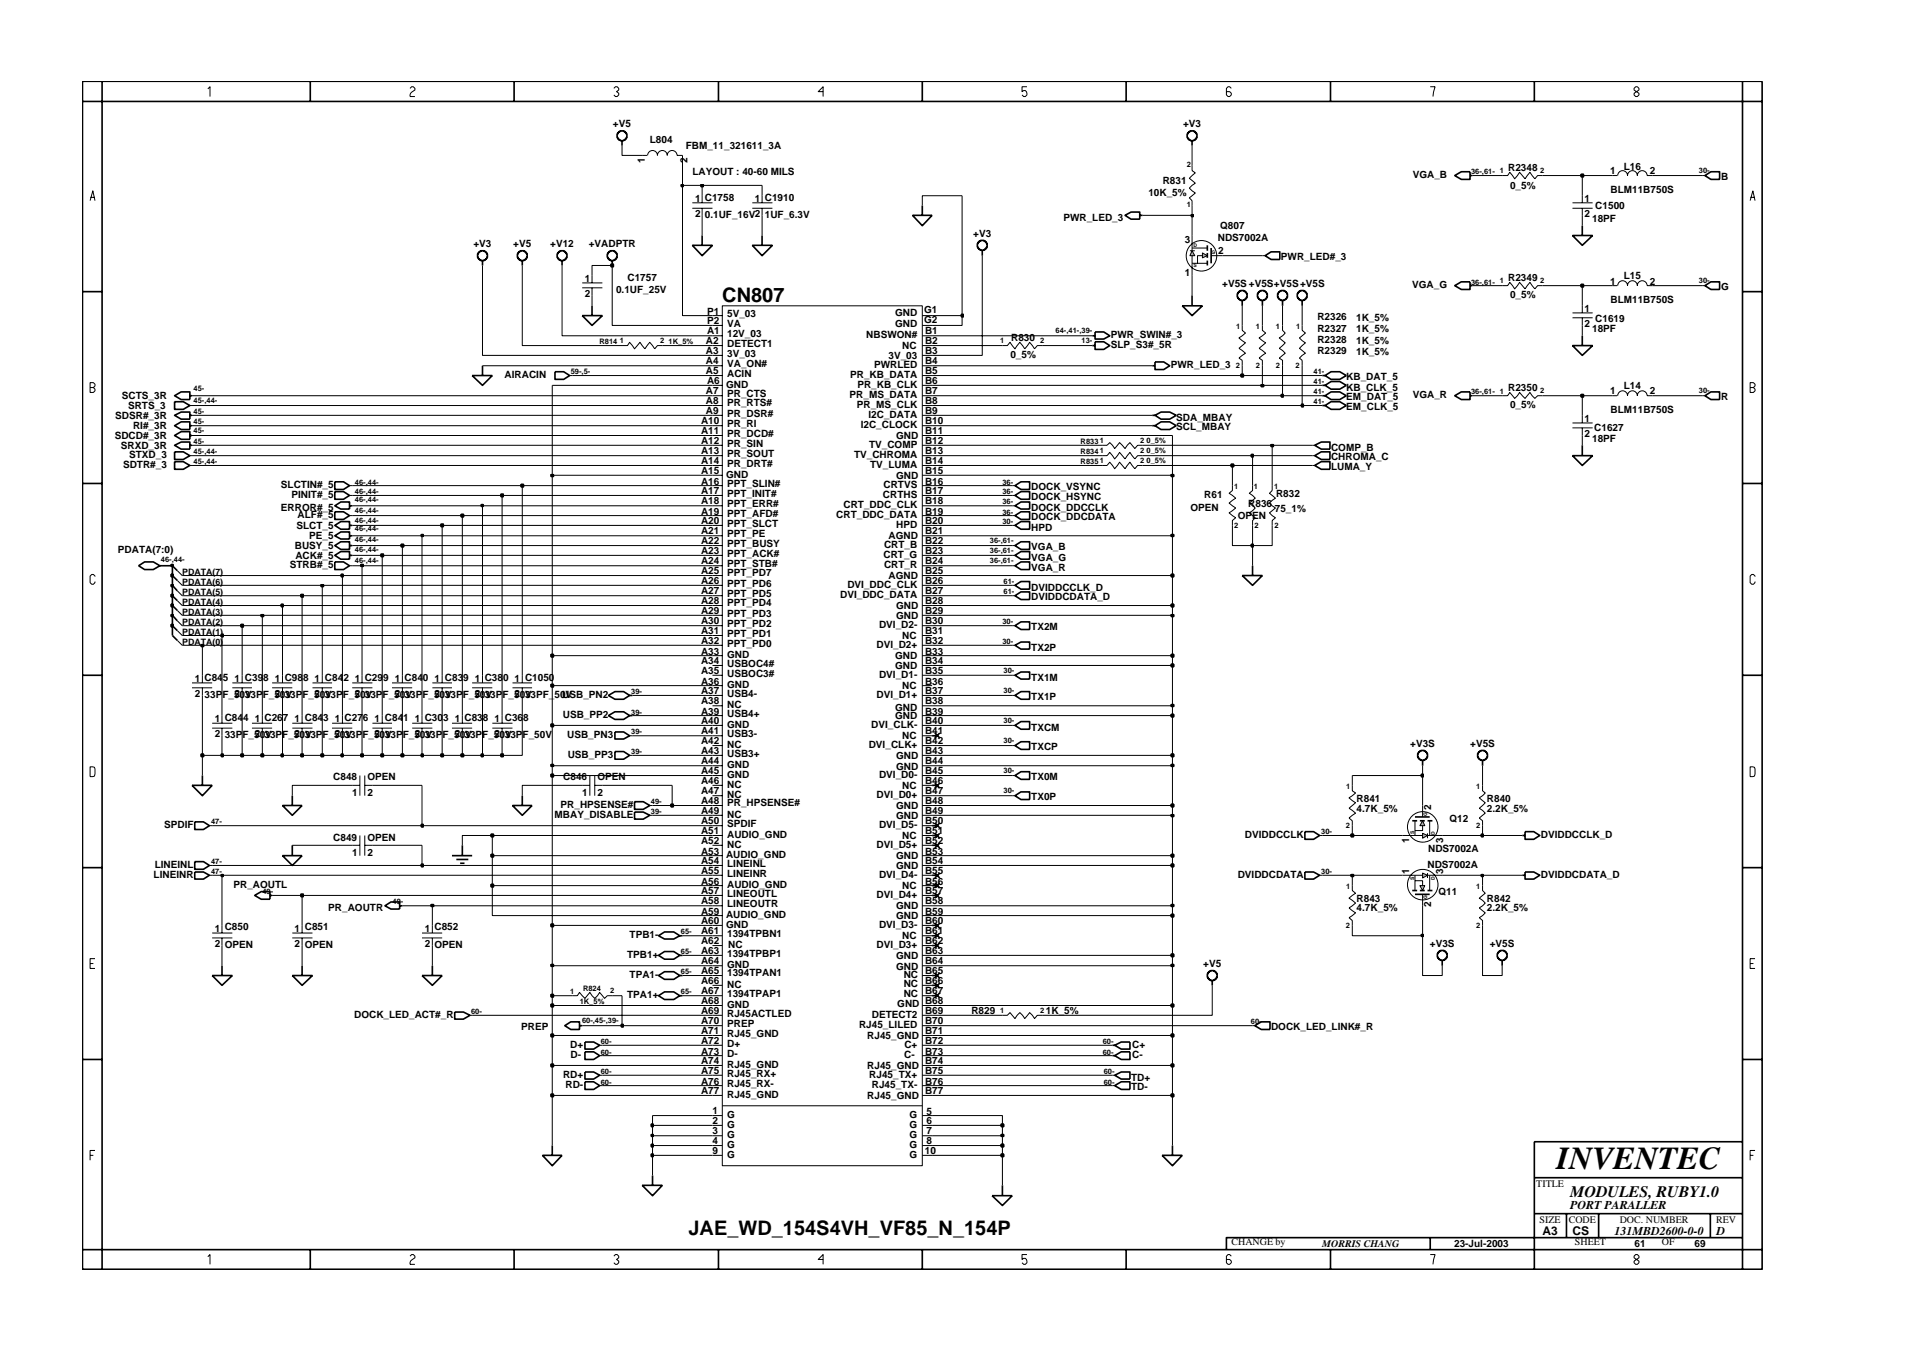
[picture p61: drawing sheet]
<svg xmlns="http://www.w3.org/2000/svg" width="297mm" height="210mm" viewBox="0 0 297 210" stroke-linecap="round" stroke-linejoin="round" font-family="sans-serif">
<defs><g id="words">
<text font-size="5" x="241.8" y="181.6">INVENTEC</text>
<g font-size="3.1">
<text x="112.2" y="46.9">CN807</text>
<text x="107" y="192">JAE_WD_154S4VH_VF85_N_154P</text>
</g>
<text font-size="2.5" x="244" y="185.9">MODULES, RUBY1.0</text>
<g font-size="1.9">
<text x="239.6" y="191.9">A3</text>
<text x="244" y="187.9">PORT PARALLER</text>
<text x="244.3" y="192">CS</text>
<text x="250.8" y="191.9">131MBD2600-0-0</text>
<text x="266.6" y="191.9">D</text>
</g>
<g font-size="1.6">
<text x="95.2" y="19.7">+V5</text>
<text x="101" y="22.2">L804</text>
<text x="106.5" y="23.2">FBM_11_321611_3A</text>
<text x="183.8" y="19.7">+V3</text>
<text x="100.2" y="25.3" transform="rotate(-90 100.2 25.3)">1</text>
<text x="106.8" y="25.3" transform="rotate(-90 106.8 25.3)">2</text>
<text x="107.6" y="27.3">LAYOUT : 40-60 MILS</text>
<text x="180.6" y="28.6">R831</text>
<text x="219.5" y="27.7">VGA_B</text>
<text x="234.3" y="26.5">R2348</text>
<text x="234.6" y="29.3">0_5%</text>
<text x="250.1" y="27.1">1</text>
<text x="250.2" y="30">BLM11B750S</text>
<text x="252.3" y="26.3">L16</text>
<text x="256.3" y="27.1">2</text>
<text x="267.4" y="28">B</text>
<text x="108" y="33.7">2</text>
<text x="108" y="31.3">1 C1758</text>
<text x="109.5" y="33.9">0.1UF_16V2</text>
<text x="117.3" y="31.3">1 C1910</text>
<text x="118.8" y="33.9">1UF_6.3V</text>
<text x="165.2" y="34.3">PWR_LED_3</text>
<text x="178.4" y="30.4">10K_5%</text>
<text x="189.6" y="35.6">Q807</text>
<text x="246.1" y="31.3">1</text>
<text x="246.1" y="33.7">2</text>
<text x="247.4" y="34.5">18PF</text>
<text x="247.8" y="32.5">C1500</text>
<text x="73.6" y="38.3">+V3</text>
<text x="79.7" y="38.3">+V5</text>
<text x="85.5" y="38.3">+V12</text>
<text x="91.5" y="38.3">+VADPTR</text>
<text x="151.2" y="36.8">+V3</text>
<text x="184.1" y="37.7">3</text>
<text x="189.2" y="37.4">NDS7002A</text>
<text x="189.2" y="39.5">2</text>
<text x="199" y="40.5">PWR_LED#_3</text>
<text x="90.9" y="43.8">1</text>
<text x="90.9" y="46.1">2</text>
<text x="95.7" y="45.6">0.1UF_25V</text>
<text x="97.5" y="43.6">C1757</text>
<text x="184.1" y="42.9">1</text>
<text x="189.9" y="44.5">+V5S +V5S+V5S+V5S</text>
<text x="219.4" y="44.8">VGA_G</text>
<text x="234.3" y="43.6">R2349</text>
<text x="234.6" y="46.3">0_5%</text>
<text x="250.1" y="44.2">1</text>
<text x="250.2" y="47.1">BLM11B750S</text>
<text x="252.3" y="43.4">L15</text>
<text x="256.3" y="44.2">2</text>
<text x="267.4" y="45.1">G</text>
<text x="109.7" y="53.5">A2</text>
<text x="109.8" y="50.4">P2</text>
<text x="109.8" y="51.9">A1</text>
<text x="109.8" y="48.9">P1</text>
<text x="113" y="50.8">VA</text>
<text x="113" y="53.8">DETECT1</text>
<text x="113" y="52.3">12V_03</text>
<text x="113" y="49.2">5V_03</text>
<text x="134.6" y="52.5">NBSWON#</text>
<text x="139.1" y="49.2">GND</text>
<text x="139.1" y="50.8">GND</text>
<text x="143.6" y="48.7">G1</text>
<text x="143.6" y="50.2">G2</text>
<text x="143.7" y="51.9">B1</text>
<text x="143.7" y="53.5">B2</text>
<text x="157.1" y="52.9">R830</text>
<text x="172.6" y="52.5">PWR_SWIN#_3</text>
<text x="204.7" y="51.6">R2327</text>
<text x="204.7" y="53.3">R2328</text>
<text x="204.7" y="49.7">R2326</text>
<text x="210.7" y="51.6">1K_5%</text>
<text x="210.7" y="53.5">1K_5%</text>
<text x="210.7" y="49.8">1K_5%</text>
<text x="246.1" y="48.4">1</text>
<text x="246.1" y="50.8">2</text>
<text x="247.4" y="51.6">18PF</text>
<text x="247.8" y="50">C1619</text>
<text x="78.4" y="58.8">AIRACIN</text>
<text x="109.7" y="56.6">A4</text>
<text x="109.7" y="55">A3</text>
<text x="109.7" y="58.2">A5</text>
<text x="109.8" y="59.7">A6</text>
<text x="113" y="57">VA_ON#</text>
<text x="113" y="55.4">3V_03</text>
<text x="113" y="58.5">ACIN</text>
<text x="132.1" y="58.8">PR_KB_DATA</text>
<text x="135.8" y="57.1">PWRLED</text>
<text x="138" y="55.8">3V_03</text>
<text x="140.2" y="54.3">NC</text>
<text x="143.7" y="56.6">B4</text>
<text x="143.7" y="59.7">B6</text>
<text x="143.7" y="58.2">B5</text>
<text x="143.7" y="55">B3</text>
<text x="157" y="55.6">0_5%</text>
<text x="172.6" y="54.1">SLP_S3#_5R</text>
<text x="181.9" y="57.1">PWR_LED_3</text>
<text x="204.7" y="55">R2329</text>
<text x="209.2" y="59.1">KB_DAT_5</text>
<text x="210.7" y="55.2">1K_5%</text>
<text x="17.9" y="65.1">SDSR#_3R</text>
<text x="18.9" y="62.1">SCTS_3R</text>
<text x="19.9" y="63.6">SRTS_3</text>
<text x="108.9" y="65.9">A10</text>
<text x="109.7" y="64.4">A9</text>
<text x="109.7" y="62.8">A8</text>
<text x="109.7" y="61.2">A7</text>
<text x="112.8" y="60.3">GND</text>
<text x="113" y="63.2">PR_RTS#</text>
<text x="113" y="61.6">PR_CTS</text>
<text x="113" y="64.8">PR_DSR#</text>
<text x="132" y="61.8">PR_MS_DATA</text>
<text x="133.1" y="63.4">PR_MS_CLK</text>
<text x="133.2" y="60.3">PR_KB_CLK</text>
<text x="134.9" y="64.9">I2C_DATA</text>
<text x="143.7" y="62.8">B8</text>
<text x="143.7" y="61.2">B7</text>
<text x="143.7" y="65.9">B10</text>
<text x="143.7" y="64.4">B9</text>
<text x="182.7" y="65.4">SDA_MBAY</text>
<text x="209.2" y="60.7">KB_CLK_5</text>
<text x="209.2" y="62.2">EM_DAT_5</text>
<text x="209.2" y="63.7">EM_CLK_5</text>
<text x="219.5" y="61.8">VGA_R</text>
<text x="234.3" y="60.7">R2350</text>
<text x="234.6" y="63.4">0_5%</text>
<text x="246.1" y="65.5">1</text>
<text x="250.1" y="61.2">1</text>
<text x="250.2" y="64.2">BLM11B750S</text>
<text x="252.3" y="60.5">L14</text>
<text x="256.3" y="61.2">2</text>
<text x="267.4" y="62.2">R</text>
<text x="17.8" y="68.2">SDCD#_3R</text>
<text x="18.8" y="69.8">SRXD_3R</text>
<text x="20.1" y="71.1">STXD_3</text>
<text x="20.7" y="66.7">RI#_3R</text>
<text x="108.9" y="70.5">A13</text>
<text x="108.9" y="69">A12</text>
<text x="108.9" y="67.5">A11</text>
<text x="113" y="66.3">PR_RI</text>
<text x="113" y="69.4">PR_SIN</text>
<text x="113" y="70.9">PR_SOUT</text>
<text x="113" y="67.9">PR_DCD#</text>
<text x="132.7" y="71.1">TV_CHROMA</text>
<text x="133.7" y="66.5">I2C_CLOCK</text>
<text x="135" y="69.6">TV_COMP</text>
<text x="139.2" y="68.3">GND</text>
<text x="143.7" y="69">B12</text>
<text x="143.7" y="70.5">B13</text>
<text x="143.7" y="67.5">B11</text>
<text x="182.7" y="66.9">SCL_MBAY</text>
<text x="206.8" y="70">COMP_B</text>
<text x="206.8" y="71.5">CHROMA_C</text>
<text x="246.1" y="67.8">2</text>
<text x="247.4" y="68.7">18PF</text>
<text x="247.7" y="66.9">C1627</text>
<text x="19.1" y="72.7">SDTR#_3</text>
<text x="43.6" y="75.9">SLCTIN#_5</text>
<text x="45.3" y="77.4">PINIT#_5</text>
<text x="108.9" y="75.3">A16</text>
<text x="108.9" y="72.1">A14</text>
<text x="108.9" y="76.8">A17</text>
<text x="108.9" y="73.7">A15</text>
<text x="112.8" y="74.3">GND</text>
<text x="113" y="75.6">PPT_SLIN#</text>
<text x="113" y="77.2">PPT_INIT#</text>
<text x="113" y="72.6">PR_DRT#</text>
<text x="135.2" y="72.7">TV_LUMA</text>
<text x="137.2" y="77.4">CRTHS</text>
<text x="137.3" y="75.9">CRTVS</text>
<text x="139.2" y="74.4">GND</text>
<text x="143.7" y="72.1">B14</text>
<text x="143.7" y="76.8">B17</text>
<text x="143.7" y="75.3">B16</text>
<text x="143.7" y="73.7">B15</text>
<text x="160.2" y="77.7">DOCK_HSYNC</text>
<text x="160.2" y="76.2">DOCK_VSYNC</text>
<text x="187.1" y="77.4">R61</text>
<text x="198.2" y="77.1">R832</text>
<text x="206.8" y="73.1">LUMA_Y</text>
<text x="43.6" y="79.3">ERROR#_5</text>
<text x="46.1" y="82.2">SLCT_5</text>
<text x="46.2" y="80.5">ALF#_5</text>
<text x="48" y="83.8">PE_5</text>
<text x="108.9" y="83">A21</text>
<text x="108.9" y="81.5">A20</text>
<text x="108.9" y="79.9">A19</text>
<text x="108.9" y="78.3">A18</text>
<text x="113" y="83.4">PPT_PE</text>
<text x="113" y="81.9">PPT_SLCT</text>
<text x="113" y="80.3">PPT_AFD#</text>
<text x="113" y="78.7">PPT_ERR#</text>
<text x="129.9" y="80.5">CRT_DDC_DATA</text>
<text x="131" y="78.9">CRT_DDC_CLK</text>
<text x="138" y="83.8">AGND</text>
<text x="139.2" y="82">HPD</text>
<text x="143.7" y="81.5">B20</text>
<text x="143.7" y="79.9">B19</text>
<text x="143.7" y="78.3">B18</text>
<text x="143.7" y="83">B21</text>
<text x="160.2" y="79.3">DOCK_DDCCLK</text>
<text x="160.2" y="80.8">DOCK_DDCDATA</text>
<text x="160.2" y="82.5">HPD</text>
<text x="184.9" y="79.3">OPEN</text>
<text x="192.3" y="80.7">OPEN</text>
<text x="193.9" y="78.8">R836</text>
<text x="198.1" y="79.5">75_1%</text>
<text x="18.3" y="85.9">PDATA(7:0)</text>
<text x="45" y="88.2">STRB#_5</text>
<text x="45.8" y="85.3">BUSY_5</text>
<text x="45.9" y="86.9">ACK#_5</text>
<text x="108.9" y="89.3">A25</text>
<text x="108.9" y="87.6">A24</text>
<text x="108.9" y="86.1">A23</text>
<text x="108.9" y="84.6">A22</text>
<text x="113" y="89.6">PPT_PD7</text>
<text x="113" y="88">PPT_STB#</text>
<text x="113" y="86.5">PPT_ACK#</text>
<text x="113" y="84.9">PPT_BUSY</text>
<text x="137.3" y="86.7">CRT_G</text>
<text x="137.3" y="88.2">CRT_R</text>
<text x="137.3" y="85.2">CRT_B</text>
<text x="143.7" y="86.1">B23</text>
<text x="143.7" y="87.6">B24</text>
<text x="143.7" y="84.6">B22</text>
<text x="143.7" y="89.3">B25</text>
<text x="160.2" y="85.5">VGA_B</text>
<text x="160.2" y="87.1">VGA_G</text>
<text x="160.2" y="88.6">VGA_R</text>
<text x="108.9" y="92.3">A27</text>
<text x="108.9" y="90.8">A26</text>
<text x="108.9" y="95.4">A29</text>
<text x="108.9" y="93.9">A28</text>
<text x="113" y="94.2">PPT_PD4</text>
<text x="113" y="92.7">PPT_PD5</text>
<text x="113" y="91.2">PPT_PD6</text>
<text x="113" y="95.8">PPT_PD3</text>
<text x="130.5" y="92.9">DVI_DDC_DATA</text>
<text x="131.6" y="91.3">DVI_DDC_CLK</text>
<text x="138" y="90">AGND</text>
<text x="139.2" y="94.7">GND</text>
<text x="143.7" y="92.3">B27</text>
<text x="143.7" y="90.8">B26</text>
<text x="143.7" y="93.9">B28</text>
<text x="143.7" y="95.4">B29</text>
<text x="160.2" y="91.8">DVIDDCCLK_D</text>
<text x="160.2" y="93.3">DVIDDCDATA_D</text>
<text x="108.9" y="100.1">A32</text>
<text x="108.9" y="98.6">A31</text>
<text x="108.9" y="97">A30</text>
<text x="108.9" y="101.7">A33</text>
<text x="113" y="100.5">PPT_PD0</text>
<text x="113" y="99">PPT_PD1</text>
<text x="113" y="97.4">PPT_PD2</text>
<text x="136.2" y="100.7">DVI_D2+</text>
<text x="136.6" y="97.5">DVI_D2-</text>
<text x="139.2" y="96.2">GND</text>
<text x="140.2" y="99.3">NC</text>
<text x="143.7" y="100.1">B32</text>
<text x="143.7" y="97">B30</text>
<text x="143.7" y="101.7">B33</text>
<text x="143.7" y="98.6">B31</text>
<text x="160.2" y="101.1">TX2P</text>
<text x="160.2" y="98">TX2M</text>
<text x="30.3" y="105.9">1 C845</text>
<text x="36.4" y="105.9">1 C398</text>
<text x="42.7" y="105.9">1 C988</text>
<text x="48.9" y="105.9">1 C842</text>
<text x="55.1" y="105.9">1 C299</text>
<text x="61.3" y="105.9">1 C840</text>
<text x="67.5" y="105.9">1 C839</text>
<text x="73.8" y="105.9">1 C380</text>
<text x="80" y="105.9">1 C1050</text>
<text x="108.9" y="107.9">A37</text>
<text x="108.9" y="104.7">A35</text>
<text x="108.9" y="103.2">A34</text>
<text x="108.9" y="106.4">A36</text>
<text x="113" y="105.1">USBOC3#</text>
<text x="113" y="103.6">USBOC4#</text>
<text x="113" y="102.2">GND</text>
<text x="113" y="106.9">GND</text>
<text x="136.6" y="105.3">DVI_D1-</text>
<text x="139.1" y="102.5">GND</text>
<text x="139.1" y="104">GND</text>
<text x="140.2" y="107.1">NC</text>
<text x="143.7" y="104.7">B35</text>
<text x="143.7" y="107.9">B37</text>
<text x="143.7" y="103.2">B34</text>
<text x="143.7" y="106.4">B36</text>
<text x="160.2" y="105.7">TX1M</text>
<text x="30.3" y="108.2">2</text>
<text x="31.8" y="108.5">33PF_50V</text>
<text x="33.4" y="112.1">1 C844</text>
<text x="36.4" y="108.2">2</text>
<text x="38" y="108.5">33PF_50V</text>
<text x="39.6" y="112.1">1 C267</text>
<text x="42.7" y="108.2">2</text>
<text x="44.2" y="108.5">33PF_50V</text>
<text x="45.7" y="112.1">1 C843</text>
<text x="48.9" y="108.2">2</text>
<text x="50.5" y="108.5">33PF_50V</text>
<text x="52" y="112.1">1 C276</text>
<text x="55.1" y="108.2">2</text>
<text x="56.7" y="108.5">33PF_50V</text>
<text x="58.2" y="112.1">1 C841</text>
<text x="61.3" y="108.2">2</text>
<text x="62.9" y="108.5">33PF_50V</text>
<text x="64.5" y="112.1">1 C303</text>
<text x="67.5" y="108.2">2</text>
<text x="69.1" y="108.5">33PF_50V</text>
<text x="70.6" y="112.1">1 C838</text>
<text x="73.8" y="108.2">2</text>
<text x="75.3" y="108.5">33PF_50V</text>
<text x="76.8" y="112.1">1 C368</text>
<text x="80" y="108.2">2</text>
<text x="81.6" y="108.5">33PF_50V</text>
<text x="87.4" y="108.5">USB_PN2</text>
<text x="87.4" y="111.6">USB_PP2</text>
<text x="108.9" y="111">A39</text>
<text x="108.9" y="109.4">A38</text>
<text x="108.9" y="112.5">A40</text>
<text x="113" y="111.3">USB4+</text>
<text x="113" y="108.3">USB4-</text>
<text x="113" y="110">NC</text>
<text x="113" y="113.1">GND</text>
<text x="135.4" y="113.1">DVI_CLK-</text>
<text x="136.2" y="108.4">DVI_D1+</text>
<text x="139.1" y="110.4">GND</text>
<text x="139.1" y="111.8">GND</text>
<text x="143.7" y="112.5">B40</text>
<text x="143.7" y="109.4">B38</text>
<text x="143.7" y="111">B39</text>
<text x="160.2" y="113.5">TXCM</text>
<text x="160.2" y="108.8">TX1P</text>
<text x="33.4" y="114.5">2</text>
<text x="34.9" y="114.7">33PF_50V</text>
<text x="39.6" y="114.5">2</text>
<text x="41.1" y="114.7">33PF_50V</text>
<text x="45.7" y="114.5">2</text>
<text x="47.4" y="114.7">33PF_50V</text>
<text x="52" y="114.5">2</text>
<text x="53.5" y="114.7">33PF_50V</text>
<text x="58.2" y="114.5">2</text>
<text x="59.8" y="114.7">33PF_50V</text>
<text x="64.5" y="114.5">2</text>
<text x="66" y="114.7">33PF_50V</text>
<text x="70.6" y="114.5">2</text>
<text x="72.2" y="114.7">33PF_50V</text>
<text x="76.8" y="114.5">2</text>
<text x="78.4" y="114.7">33PF_50V</text>
<text x="88.1" y="114.6">USB_PN3</text>
<text x="88.2" y="117.8">USB_PP3</text>
<text x="108.9" y="117.2">A43</text>
<text x="108.9" y="114.1">A41</text>
<text x="108.9" y="115.7">A42</text>
<text x="108.9" y="118.7">A44</text>
<text x="113" y="117.6">USB3+</text>
<text x="113" y="114.5">USB3-</text>
<text x="113" y="116.3">NC</text>
<text x="113" y="119.3">GND</text>
<text x="135" y="116.2">DVI_CLK+</text>
<text x="139.2" y="118">GND</text>
<text x="139.2" y="119.6">GND</text>
<text x="140.2" y="114.8">NC</text>
<text x="143.7" y="115.7">B42</text>
<text x="143.7" y="114.1">B41</text>
<text x="143.7" y="117.2">B43</text>
<text x="143.7" y="118.7">B44</text>
<text x="160.2" y="116.6">TXCP</text>
<text x="219.1" y="116">+V3S</text>
<text x="228.4" y="116">+V5S</text>
<text x="51.8" y="121.2">C848</text>
<text x="54.7" y="123.6">1</text>
<text x="57.1" y="121.2">OPEN</text>
<text x="57.1" y="123.6">2</text>
<text x="87.1" y="125.6">PR_HPSENSE#</text>
<text x="87.5" y="121.2">C846</text>
<text x="90.5" y="123.6">1</text>
<text x="92.8" y="121.2">OPEN</text>
<text x="92.8" y="123.6">2</text>
<text x="108.9" y="125">A48</text>
<text x="108.9" y="120.3">A45</text>
<text x="108.9" y="121.9">A46</text>
<text x="108.9" y="123.4">A47</text>
<text x="113" y="125.3">PR_HPSENSE#</text>
<text x="113" y="124">NC</text>
<text x="113" y="120.9">GND</text>
<text x="113" y="122.4">NC</text>
<text x="136.2" y="123.9">DVI_D0+</text>
<text x="136.6" y="120.9">DVI_D0-</text>
<text x="139.2" y="125.7">GND</text>
<text x="140.2" y="122.6">NC</text>
<text x="143.7" y="123.4">B47</text>
<text x="143.7" y="120.3">B45</text>
<text x="143.7" y="121.8">B46</text>
<text x="143.7" y="125">B48</text>
<text x="160.2" y="124.4">TX0P</text>
<text x="160.2" y="121.2">TX0M</text>
<text x="210.8" y="124.6">R841</text>
<text x="222.3" y="125.8" transform="rotate(-90 222.3 125.8)">2</text>
<text x="231" y="124.6">R840</text>
<text x="25.5" y="128.6">SPDIF</text>
<text x="51.8" y="130.6">C849</text>
<text x="57.1" y="130.6">OPEN</text>
<text x="86.2" y="127.1">MBAY_DISABLE</text>
<text x="108.9" y="128">A50</text>
<text x="108.9" y="126.5">A49</text>
<text x="108.9" y="129.6">A51</text>
<text x="108.9" y="131.2">A52</text>
<text x="113" y="128.4">SPDIF</text>
<text x="113" y="127.1">NC</text>
<text x="113" y="130.2">AUDIO_GND</text>
<text x="113" y="131.8">NC</text>
<text x="136.2" y="131.7">DVI_D5+</text>
<text x="136.6" y="128.6">DVI_D5-</text>
<text x="139.2" y="127.3">GND</text>
<text x="140.2" y="130.4">NC</text>
<text x="143.7" y="131.2">B52</text>
<text x="143.7" y="128">B50</text>
<text x="143.7" y="126.5">B49</text>
<text x="143.7" y="129.6">B51</text>
<text x="193.4" y="130.2">DVIDDCCLK</text>
<text x="210.8" y="126.1">4.7K_5%</text>
<text x="218.9" y="131" transform="rotate(-90 218.9 131)">1</text>
<text x="224.2" y="131" transform="rotate(-90 224.2 131)">3</text>
<text x="225.2" y="127.7">Q12</text>
<text x="231" y="126.1">2.2K_5%</text>
<text x="239.4" y="130.2">DVIDDCCLK_D</text>
<text x="23.9" y="136.4">LINEINR</text>
<text x="24" y="134.9">LINEINL</text>
<text x="36.3" y="138">PR_AOUTL</text>
<text x="54.7" y="132.9">1</text>
<text x="57.1" y="132.9">2</text>
<text x="108.9" y="134.3">A54</text>
<text x="108.9" y="135.8">A55</text>
<text x="108.9" y="132.8">A53</text>
<text x="108.9" y="137.4">A56</text>
<text x="112.8" y="133.3">AUDIO_GND</text>
<text x="113" y="134.7">LINEINL</text>
<text x="113" y="136.2">LINEINR</text>
<text x="113" y="137.9">AUDIO_GND</text>
<text x="136.6" y="136.4">DVI_D4-</text>
<text x="139.2" y="133.5">GND</text>
<text x="139.2" y="135.1">GND</text>
<text x="143.7" y="135.8">B55</text>
<text x="143.7" y="132.8">B53</text>
<text x="143.7" y="134.3">B54</text>
<text x="143.7" y="137.4">B56</text>
<text x="192.3" y="136.4">DVIDDCDATA</text>
<text x="218.9" y="135.7" transform="rotate(-90 218.9 135.7)">1</text>
<text x="221.8" y="134.9">NDS7002A</text>
<text x="221.9" y="132.3">NDS7002A</text>
<text x="224.2" y="135.7" transform="rotate(-90 224.2 135.7)">3</text>
<text x="239.4" y="136.4">DVIDDCDATA_D</text>
<text x="51" y="141.5">PR_AOUTR</text>
<text x="108.9" y="139">A57</text>
<text x="108.9" y="140.5">A58</text>
<text x="108.9" y="142.1">A59</text>
<text x="108.9" y="143.6">A60</text>
<text x="112.8" y="142.6">AUDIO_GND</text>
<text x="113" y="139.4">LINEOUTL</text>
<text x="113" y="140.9">LINEOUTR</text>
<text x="136.2" y="139.5">DVI_D4+</text>
<text x="139.2" y="142.8">GND</text>
<text x="139.2" y="141.2">GND</text>
<text x="140.2" y="138.2">NC</text>
<text x="143.7" y="143.6">B60</text>
<text x="143.7" y="139">B57</text>
<text x="143.7" y="142.1">B59</text>
<text x="143.7" y="140.5">B58</text>
<text x="210.8" y="140.1">R843</text>
<text x="210.8" y="141.6">4.7K_5%</text>
<text x="222.3" y="140.9" transform="rotate(-90 222.3 140.9)">2</text>
<text x="223.5" y="139.1">Q11</text>
<text x="231" y="141.6">2.2K_5%</text>
<text x="231" y="140.1">R842</text>
<text x="33.4" y="144.8">1 C850</text>
<text x="33.4" y="147.1">2</text>
<text x="34.9" y="147.3">OPEN</text>
<text x="45.7" y="144.8">1 C851</text>
<text x="45.7" y="147.1">2</text>
<text x="47.4" y="147.3">OPEN</text>
<text x="66" y="144.8">1 C852</text>
<text x="66" y="147.1">2</text>
<text x="67.5" y="147.3">OPEN</text>
<text x="97.4" y="148.8">TPB1+</text>
<text x="97.8" y="145.7">TPB1-</text>
<text x="108.9" y="145.1">A61</text>
<text x="108.9" y="148.3">A63</text>
<text x="108.9" y="146.7">A62</text>
<text x="108.9" y="149.8">A64</text>
<text x="112.8" y="144.2">GND</text>
<text x="113" y="145.5">1394TPBN1</text>
<text x="113" y="148.7">1394TPBP1</text>
<text x="113.1" y="147.3">NC</text>
<text x="136.2" y="147.3">DVI_D3+</text>
<text x="136.6" y="144.2">DVI_D3-</text>
<text x="139.2" y="149">GND</text>
<text x="140.2" y="145.9">NC</text>
<text x="143.7" y="146.7">B62</text>
<text x="143.7" y="145.1">B61</text>
<text x="143.7" y="148.3">B63</text>
<text x="143.7" y="149.8">B64</text>
<text x="222.1" y="147.1">+V3S</text>
<text x="231.4" y="147.1">+V5S</text>
<text x="97.4" y="155">TPA1+</text>
<text x="97.8" y="152">TPA1-</text>
<text x="108.9" y="151.4">A65</text>
<text x="108.9" y="154.4">A67</text>
<text x="108.9" y="152.9">A66</text>
<text x="113" y="151.7">1394TPAN1</text>
<text x="113" y="154.8">1394TPAP1</text>
<text x="113" y="150.4">GND</text>
<text x="113" y="153.5">NC</text>
<text x="139.2" y="150.6">GND</text>
<text x="140.4" y="152">NC</text>
<text x="140.4" y="153.3">NC</text>
<text x="140.4" y="154.9">NC</text>
<text x="143.7" y="151.4">B65</text>
<text x="143.7" y="152.9">B66</text>
<text x="143.7" y="154.4">B67</text>
<text x="186.9" y="150.2">+V5</text>
<text x="55" y="158.1">DOCK_LED_ACT#_R</text>
<text x="81" y="160.1">PREP</text>
<text x="108.9" y="157.6">A69</text>
<text x="108.9" y="160.7">A71</text>
<text x="108.9" y="159.1">A70</text>
<text x="108.9" y="156.1">A68</text>
<text x="113" y="158">RJ45ACTLED</text>
<text x="113" y="161.1">RJ45_GND</text>
<text x="113" y="159.5">PREP</text>
<text x="113" y="156.6">GND</text>
<text x="133.5" y="159.7">RJ45_LILED</text>
<text x="134.7" y="161.5">RJ45_GND</text>
<text x="135.4" y="158.1">DETECT2</text>
<text x="139.4" y="156.4">GND</text>
<text x="143.7" y="159.1">B70</text>
<text x="143.7" y="157.6">B69</text>
<text x="143.7" y="160.7">B71</text>
<text x="143.7" y="156.1">B68</text>
<text x="150.9" y="157.6">R829</text>
<text x="162.5" y="157.6">1K_5%</text>
<text x="197.5" y="160.1">DOCK_LED_LINK#_R</text>
<text x="87.5" y="167.5">RD+</text>
<text x="88.6" y="162.8">D+</text>
<text x="88.6" y="164.4">D-</text>
<text x="108.9" y="166.9">A75</text>
<text x="108.9" y="162.2">A72</text>
<text x="108.9" y="163.8">A73</text>
<text x="108.9" y="165.4">A74</text>
<text x="113" y="167.3">RJ45_RX+</text>
<text x="113" y="162.6">D+</text>
<text x="113" y="164.2">D-</text>
<text x="113" y="166">RJ45_GND</text>
<text x="134.7" y="166.1">RJ45_GND</text>
<text x="135.1" y="167.5">RJ45_TX+</text>
<text x="140.5" y="164.4">C-</text>
<text x="140.5" y="162.8">C+</text>
<text x="143.7" y="166.9">B75</text>
<text x="143.7" y="165.4">B74</text>
<text x="143.7" y="162.2">B72</text>
<text x="143.7" y="163.8">B73</text>
<text x="175.7" y="167.9">TD+</text>
<text x="175.9" y="164.4">C-</text>
<text x="175.9" y="162.8">C+</text>
<text x="87.9" y="169.1">RD-</text>
<text x="108.9" y="168.5">A76</text>
<text x="108.9" y="170">A77</text>
<text x="110.7" y="173.2">1</text>
<text x="113" y="168.8">RJ45_RX-</text>
<text x="113" y="173.7">G</text>
<text x="113" y="170.6">RJ45_GND</text>
<text x="134.7" y="170.8">RJ45_GND</text>
<text x="135.4" y="169.1">RJ45_TX-</text>
<text x="141.3" y="173.7">G</text>
<text x="143.7" y="168.5">B76</text>
<text x="143.7" y="170">B77</text>
<text x="143.9" y="173.2">5</text>
<text x="175.7" y="169.4">TD-</text>
<text x="110.7" y="174.7">2</text>
<text x="110.7" y="176.2">3</text>
<text x="110.7" y="179.3">9</text>
<text x="110.7" y="177.8">4</text>
<text x="113" y="175.3">G</text>
<text x="113" y="176.8">G</text>
<text x="113" y="178.4">G</text>
<text x="113" y="179.9">G</text>
<text x="141.3" y="179.9">G</text>
<text x="141.3" y="175.3">G</text>
<text x="141.3" y="176.8">G</text>
<text x="141.3" y="178.4">G</text>
<text x="143.7" y="179.3">10</text>
<text x="143.9" y="174.7">6</text>
<text x="143.9" y="176.2">7</text>
<text x="143.9" y="177.8">8</text>
<text x="238.7" y="184.4">TITLE</text>
<text x="239.2" y="190">SIZE</text>
<text x="243.7" y="190">CODE</text>
<text x="251.6" y="190">DOC. NUMBER</text>
<text x="266.6" y="190">REV</text>
<text x="191.3" y="193.5">CHANGE by</text>
<text x="205.4" y="193.7">MORRIS CHANG</text>
<text x="225.9" y="193.7">23-Jul-2003</text>
<text x="244.7" y="193.5">SHEET</text>
<text x="253.9" y="193.7">61</text>
<text x="258.2" y="193.5">OF</text>
<text x="263.3" y="193.7">69</text>
</g>
<g font-size="1.4">
<text x="28.3" y="89.3">PDATA(7)</text>
<text x="28.3" y="95.5">PDATA(3)</text>
<text x="28.3" y="94">PDATA(4)</text>
<text x="28.3" y="92.5">PDATA(5)</text>
<text x="28.3" y="90.9">PDATA(6)</text>
<text x="28.3" y="97.1">PDATA(2)</text>
<text x="28.3" y="100.2">PDATA(0)</text>
<text x="28.3" y="98.7">PDATA(1)</text>
</g>
<g font-size="1.2">
<text x="184.4" y="26">2</text>
<text x="228.5" y="27.1">36-,61- 1</text>
<text x="239.3" y="26.9">2</text>
<text x="263.9" y="26.9">30-</text>
<text x="184.4" y="32.2">1</text>
<text x="228.5" y="44.2">36-,61- 1</text>
<text x="239.3" y="44">2</text>
<text x="263.9" y="44">30-</text>
<text x="93.1" y="53.5">R814</text>
<text x="96.3" y="53.4">1</text>
<text x="102.6" y="53.3">2</text>
<text x="103.9" y="53.5">1K_5%</text>
<text x="155.4" y="53.4">1</text>
<text x="161.6" y="53.3">2</text>
<text x="164" y="51.7">64-,41-,39-</text>
<text x="168" y="53.3">13-</text>
<text x="192.1" y="51.2">1</text>
<text x="195.1" y="51.2">1</text>
<text x="198.2" y="51.2">1</text>
<text x="201.4" y="51.2">1</text>
<text x="88.7" y="58.2">59-,5-</text>
<text x="192" y="57.2">2</text>
<text x="195.1" y="57.2">2</text>
<text x="198.2" y="57.2">2</text>
<text x="201.3" y="57.2">2</text>
<text x="204.1" y="58.2">41-</text>
<text x="204.1" y="59.7">41-</text>
<text x="30.1" y="62.6">45-,44-</text>
<text x="30.1" y="60.7">45-</text>
<text x="30.1" y="64.3">45-</text>
<text x="30.1" y="65.8">45-</text>
<text x="204.1" y="61.2">41-</text>
<text x="204.1" y="62.8">41-</text>
<text x="228.5" y="61.2">36-,61- 1</text>
<text x="239.3" y="61.1">2</text>
<text x="263.9" y="61.1">30-</text>
<text x="30.1" y="67.3">45-</text>
<text x="30.1" y="68.9">45-</text>
<text x="30.1" y="70.5">45-,44-</text>
<text x="167.9" y="70.5">R834</text>
<text x="167.9" y="69">R833</text>
<text x="170.9" y="72">1</text>
<text x="170.9" y="70.5">1</text>
<text x="170.9" y="68.8">1</text>
<text x="177.2" y="72">2</text>
<text x="177.2" y="70.4">2</text>
<text x="177.2" y="68.8">2</text>
<text x="178.1" y="70.4">0_5%</text>
<text x="178.1" y="72">0_5%</text>
<text x="178.1" y="68.8">0_5%</text>
<text x="30.1" y="72.2">45-,44-</text>
<text x="55.1" y="75.3">46-,44-</text>
<text x="55.1" y="76.8">46-,44-</text>
<text x="155.7" y="76.8">36-</text>
<text x="155.7" y="75.3">36-</text>
<text x="167.9" y="72.2">R835</text>
<text x="191.7" y="76">1</text>
<text x="194.8" y="76">1</text>
<text x="197.9" y="76">1</text>
<text x="55.1" y="81.3">46-,44-</text>
<text x="55.1" y="78">46-,44-</text>
<text x="55.1" y="79.7">46-,44-</text>
<text x="55.1" y="82.5">46-,44-</text>
<text x="155.7" y="78.3">36-</text>
<text x="155.7" y="81.5">30-</text>
<text x="155.7" y="79.9">36-</text>
<text x="191.7" y="82.1">2</text>
<text x="194.9" y="82.1">2</text>
<text x="198" y="82.1">2</text>
<text x="25" y="87.3">46-,44-</text>
<text x="55.1" y="85.8">46-,44-</text>
<text x="55.1" y="84.3">46-,44-</text>
<text x="55.1" y="87.5">46-,44-</text>
<text x="153.8" y="86">36-,61-</text>
<text x="153.8" y="84.3">36-,61-</text>
<text x="153.8" y="87.5">36-,61-</text>
<text x="155.9" y="92.3">61-</text>
<text x="155.9" y="90.8">61-</text>
<text x="155.7" y="97">30-</text>
<text x="155.7" y="100.1">30-</text>
<text x="98.1" y="107.9">39-</text>
<text x="155.9" y="104.6">30-</text>
<text x="155.9" y="107.7">30-</text>
<text x="98.1" y="111">39-</text>
<text x="155.9" y="112.4">30-</text>
<text x="98.1" y="114.1">39-</text>
<text x="98.1" y="117.2">39-</text>
<text x="155.9" y="115.4">30-</text>
<text x="101.1" y="125">49-</text>
<text x="155.9" y="123.2">30-</text>
<text x="155.9" y="120.1">30-</text>
<text x="209.2" y="122.6">1</text>
<text x="229.3" y="122.6">1</text>
<text x="32.8" y="128">47-</text>
<text x="101.1" y="126.5">39-</text>
<text x="205.3" y="129.6">30-</text>
<text x="209.1" y="128.6">2</text>
<text x="229.3" y="128.6">2</text>
<text x="32.8" y="134.3">47-</text>
<text x="32.8" y="135.8">47-</text>
<text x="205.3" y="135.8">30-</text>
<text x="40.8" y="139">49-</text>
<text x="61" y="140.5">49-</text>
<text x="209.2" y="138.1">1</text>
<text x="229.3" y="138.1">1</text>
<text x="105.8" y="148.3">65-</text>
<text x="105.8" y="145.1">65-</text>
<text x="209.1" y="144.2">2</text>
<text x="229.3" y="144.2">2</text>
<text x="88.6" y="154.4">1</text>
<text x="90.6" y="153.9">R824</text>
<text x="94.8" y="154.3">2</text>
<text x="105.8" y="154.4">65-</text>
<text x="105.8" y="151.4">65-</text>
<text x="73.2" y="157.6">60-</text>
<text x="90.1" y="156.1">1K_5%</text>
<text x="90.4" y="158.9">60-,45-,39-</text>
<text x="155.4" y="157.4">1</text>
<text x="161.6" y="157.4">2</text>
<text x="194.3" y="159.1">60-</text>
<text x="93.3" y="163.8">60-</text>
<text x="93.3" y="162.2">60-</text>
<text x="93.3" y="166.9">60-</text>
<text x="171.3" y="163.8">60-</text>
<text x="171.3" y="162.2">60-</text>
<text x="171.5" y="166.9">60-</text>
<text x="93.3" y="168.5">60-</text>
<text x="171.5" y="168.5">60-</text>
</g>
<g font-size=".8">
<text x="185.4" y="38.3">D</text>
<text x="185.4" y="41.5">S</text>
<text x="188.2" y="39.5">G</text>
<text x="219.7" y="129.6" transform="rotate(-90 219.7 129.6)">S</text>
<text x="221.7" y="126.9" transform="rotate(-90 221.7 126.9)">G</text>
<text x="222.9" y="129.7" transform="rotate(-90 222.9 129.7)">D</text>
<text x="219.7" y="136.8" transform="rotate(-90 219.7 136.8)">S</text>
<text x="222.9" y="136.8" transform="rotate(-90 222.9 136.8)">D</text>
<text x="221.7" y="139.6" transform="rotate(-90 221.7 139.6)">G</text>
</g>
</g></defs>
<path d="M107.6 38.1h3.1l-1.6 1.6zM109.1 36.6v1.5M116.9 38.1h3.1l-1.6 1.6zM118.4 36.6v1.5M90.5 49h3.1l-1.6 1.6zM92 47.5v1.5M26.8 87.9l.7 .8M157.7 80.1l.9-.6h1.4v1.2h-1.4zM219.8 139h2.3M180.5 179.5h3.2l-1.6 1.6zM182.1 178v1.5" fill="none" stroke="#000" stroke-width=".25"/>
<path d="M27.5 88.7l.8 .7M157.3 80.1h.4M221 139v1.7M230.3 137.6v.8l.4 .4-.9 .7 .9 .8-.9 .8 .9 .7-.9 .8 .5 .4v.8M33 145h3.1M33 145.7h3.1M34.5 143.8v1.2M34.5 145.7v1.2" fill="none" stroke="#000" stroke-width=".16"/>
<path d="M221 135.7l.8 .3-.8 .4z" fill-rule="evenodd" fill="#b3b3b3" stroke="#000" stroke-width=".16"/>
<path d="M221.8 135.7v.7" fill="none" stroke="#000" stroke-width=".16"/>
<path d="M220.6 137.6h.7l-.3 .8z" fill-rule="evenodd" fill="#b3b3b3" stroke="#000" stroke-width=".16"/>
<g fill="none" stroke="#000" stroke-width=".25">
<path d="M80.7 39h.7l.4 .3 .1 .7-.3 .4-.7 .1-.4-.4-.1-.6zM96.1 20.5h.1a.55 .55 0 0 1 .9 .1l.3 .2-.1 .7-.4 .4h-.5l-.5-.5v-.6zM96.6 21.9v.7M188.2 38.5v2.4M196.5 39.7l1-.6h1.3v1.2h-1.3zM244.3 36.6h3.1l-1.6 1.5zM245.8 35.1v1.5M81.1 40.5v.7M179 56.8h.4M179.4 56.2h1.4l.9 .6-.9 .6h-1.4zM244.3 53.7h3.1l-1.6 1.5zM245.8 52.2v1.5"/>
<path d="M27.1 70.2h1.4l1 .6-1 .6h-1.4zM27.1 69.2l1-.5h1.4v1.1h-1.4zM29.5 69.2h.3M157.7 75.5l.9-.6h1.4v1.1h-1.4zM244.3 70.8h3.1l-1.6 1.5zM245.8 69.2v1.6M264.9 61.5l.9-.6h1.4v1.2h-1.4zM157.7 90.9l.9-.5h1.4v1.1h-1.4zM157.7 87.9l.9-.6h1.4v1.2h-1.4zM157.7 92.6l.9-.6h1.4v1.1h-1.4zM157.7 112.7l.9-.6h1.4v1.2h-1.4zM157.7 104.9l.9-.5h1.4v1.1h-1.4z"/>
<path d="M30.3 127.7h1.3l.9 .6-.9 .6h-1.3zM98.6 124.6h1.3l1.1 .6-1.1 .5h-1.3zM157.7 123.6l.9-.6h1.4v1.2h-1.4zM202.7 135.5h1.4l.9 .5-.9 .6h-1.4zM202.7 129.2h1.4l.9 .6-.9 .6h-1.4zM219.4 138.4h.8M220.6 138.4h.7M221.8 138.4h.7M87.7 159.4l1-.6h1.3v1.1h-1.3zM90 159.4h.5M102.3 151.6l.9-.6h1.5l.9 .6-.9 .6h-1.5zM102.3 154.7l.9-.6h1.5l.9 .6-.9 .6h-1.5z"/>
<path d="M105.6 151.6h.4M105.6 154.7h.4M144.8 153.1h.9M144.8 154.7h.9M144.8 146.9h.9M145.2 152.8l.8 .7M145.2 146.5l.8 .8M145.2 154.3l.8 .7M146 152.8l-.8 .7M146 146.5l-.8 .8M146 154.3l-.8 .7M187.7 151.1l.2-.1a.55 .55 0 0 1 .9 .1l.3 .2v.5l-.5 .5h-.5l-.5-.3v-.7z"/>
<path d="M188.3 152.3v.8M194.9 159.4l1-.6h1.4v1.1h-1.4zM232.7 148l.2-.2a.55 .55 0 0 1 1 .1l.2 .3v.5l-.5 .5h-.5l-.4-.3-.1-.2zM233.4 149.2v.8"/>
</g>
<g fill="none" stroke="#000" stroke-width=".16">
<path d="M188.2 39.7h1.7M196.1 39.7h.4M244.3 31.5h3.1M244.3 32.4h3.1M245.8 30.4v1.1M245.8 32.4v1.1M90.5 44h3.1M90.5 44.7h3.1M92 42.8v1.2M92 44.7v1.2M29.5 70.8h.3M157.3 75.5h.4"/>
<path d="M250.5 61.5h.7M251.3 61.5a.76 .76 0 0 1 .8-.8 .76 .76 0 0 1 .7 .8 .76 .76 0 0 1 .8-.8 .76 .76 0 0 1 .8 .8 .76 .76 0 0 1 .7-.8 .76 .76 0 0 1 .8 .8h.8M264.4 61.5h.5M157.3 90.9h.4M157.3 87.9h.4M157.3 92.6h.4M157.3 112.7h.4M157.3 104.9h.4M32.5 128.3h.5M101 125.2h.4M157.3 123.6h.4M205 136h.4"/>
<path d="M205 129.8h.4M217.9 136h3.1M219.8 136v2.4M219.8 136.8h1.2v.8M221.8 136h2.3M222.1 136v2.4M230.3 122v.9l.4 .3-.9 .8 .9 .7-.9 .9 .9 .7-.9 .8 .5 .4v.8M155.7 157.7h.8l.4-.4 .8 1 .7-1 .8 1 .8-1 .7 1 .4-.6h.8M194.6 159.4h.3"/>
<circle cx="221" cy="137.4" r="2.37"/>
</g>
<path d="M185.2 39l.4 .7h-.7z" fill-rule="evenodd" fill="#b3b3b3" stroke="#000" stroke-width=".16"/>
<path d="M184.9 39h.7" fill="none" stroke="#000" stroke-width=".16"/>
<path d="M186.8 39.3l.8 .4-.8 .4z" fill-rule="evenodd" fill="#b3b3b3" stroke="#000" stroke-width=".16"/>
<g fill="none" stroke="#000" stroke-width=".25">
<path d="M187.6 38.1v.9M187.6 39.3v.8M187.6 40.5v.7M52 81.6l.9-.6h1.4v1.2h-1.4zM54.3 81.6h.4M94.5 108l1-.5h1.4l.9 .5-.9 .6h-1.4zM95.5 113.7h1.4l.9 .6-.9 .5h-1.4zM97.8 108h.4M30.3 135.5h1.3l.9 .5-.9 .6h-1.3zM39.6 139.1l1-.6h1.3v1.2h-1.3zM41.9 139.1h.4M43.9 132.9h3l-1.5 1.6z"/>
<path d="M45.4 131.3v1.6M144.8 136h.9M145.2 135.7l.8 .7M146 135.7l-.8 .7M219.8 126.9h2.3M33 151.6h3.1l-1.6 1.5zM34.5 150v1.6M45.4 151.6h3.1l-1.6 1.5zM46.9 150v1.6M173.2 167.1l1-.5h1.3v1.1h-1.3z"/>
</g>
<g fill="none" stroke="#000" stroke-width=".16">
<path d="M185.2 38.5h2.4M185.2 36.6v2.4M185.2 39.7v3.1M186.8 39.7h-.8v1.2M250.5 27.3h.7M251.3 27.3a.76 .76 0 0 1 .8-.8 .76 .76 0 0 1 .7 .8 .76 .76 0 0 1 .8-.8 .76 .76 0 0 1 .8 .8 .76 .76 0 0 1 .7-.8 .76 .76 0 0 1 .8 .8h.8M185.2 40.9h2.4M196.1 50.6v.7l.5 .4-1 .8 1 .8-1 .8 1 .8-1 .7 .5 .4v.8M199.2 50.6v.7l.5 .4-1 .8 1 .8-1 .8 1 .8-1 .7 .5 .4v.8M202.3 50.6v.7l.5 .4-.9 .8 .9 .8-.9 .8 .9 .8-.9 .7 .4 .4v.8M36.1 106.1h3M36.1 106.9h3"/>
<path d="M37.6 104.9v1.2M37.6 106.9v1.1M64 112.4h3.2M64 113.1h3.2M65.6 111.2v1.2M65.6 113.1v1.2M73.3 106.1h3.2M73.3 106.9h3.2M75 104.9v1.2M75 106.9v1.1M76.5 112.4h3.1M76.5 113.1h3.1"/>
<path d="M78 111.2v1.2M78 113.1v1.2M97.8 114.3h.4M32.5 136h.5M54.7 131.3h1.2M55.9 129.8v3.1M56.7 131.3h1.2M56.7 129.8v3.1M221 125.2v1.7M172.8 167.1h.4"/>
<circle cx="186.7" cy="39.7" r="2.37"/>
</g>
<path d="M221 129.5l.8 .3-.8 .4z" fill-rule="evenodd" fill="#b3b3b3" stroke="#000" stroke-width=".16"/>
<path d="M221.8 129.5v.7" fill="none" stroke="#000" stroke-width=".16"/>
<path d="M221 127.5l.3 .8h-.7z" fill-rule="evenodd" fill="#b3b3b3" stroke="#000" stroke-width=".16"/>
<g fill="none" stroke="#000" stroke-width=".25">
<path d="M74.3 39.3l.2-.2a.55 .55 0 0 1 1 .1l.2 .3v.5l-.5 .5h-.5l-.4-.4-.1-.1zM86.6 39.3l.3-.2a.55 .55 0 0 1 .9 .1l.3 .3v.5l-.5 .5h-.5l-.5-.4v-.1zM94.4 39.3l.3-.2a.55 .55 0 0 1 .9 .1l.3 .3v.5l-.5 .5h-.5l-.5-.4-.1-.1zM141.8 33.5h3l-1.5 1.6zM143.3 31.9v1.6M152.2 37.4h.7l.4 .3 .1 .7-.4 .4-.7 .1-.4-.4-.1-.6zM152.6 39v.7M174.8 33.5l.9-.6h1.4v1.2h-1.4zM177.1 33.5h.4M184.7 20.5h.1a.55 .55 0 0 1 .9 .1l.3 .2-.1 .7-.5 .4h-.5l-.5-.5v-.6zM185.2 21.9v.7M226 27.3l1-.6h1.4v1.2h-1.4z"/>
<path d="M228.4 27.3h.3M264.9 27.3l.9-.6h1.4v1.2h-1.4zM73.3 58.3h3.2l-1.5 1.6zM75 40.5v.7M75 56.8v1.5M86.2 57.8h1.4l.9 .5-.9 .6h-1.4zM87.3 40.5v.7M95.1 40.5v.7M169.7 52.2h.4M169.7 53.7h.4M170.1 51.6h1.4l.9 .6-.9 .5h-1.4zM170.1 53.1h1.4l.9 .6-.9 .6h-1.4z"/>
<path d="M183.7 47.5h3.1l-1.6 1.5zM185.2 45.9v1.6M192.4 45.4l.2-.1a.55 .55 0 0 1 .9 .1l.2 .2v.6l-.5 .5h-.5l-.4-.4-.1-.7zM193 46.7v.8M195.5 45.4l.2-.1a.55 .55 0 0 1 .9 .1l.3 .2v.6l-.5 .5h-.5l-.5-.4v-.7zM196.1 46.7v.8M198.7 45.4l.1-.1a.55 .55 0 0 1 1 .1l.2 .2v.6l-.5 .5h-.5l-.4-.4-.1-.7zM199.2 46.7v.8M201.6 45.5l.3-.2a.55 .55 0 0 1 .9 .1l.3 .2v.6l-.5 .5h-.6l-.4-.4-.1-.1zM202.3 46.7v.8M205.4 59.9h.5M205.4 58.3h.5"/>
<path d="M205.9 59.9l.9-.6h1.3l1.1 .6-1.1 .6h-1.3zM205.9 58.3l.9-.5h1.3l1.1 .5-1.1 .6h-1.3zM226 44.4l1-.6h1.4v1.2h-1.4zM228.4 44.4h.3M264.9 44.4l.9-.6h1.4v1.2h-1.4zM27.1 62.4h1.4l1 .6-1 .6h-1.4zM27.1 61.5l1-.6h1.4v1.2h-1.4zM27.1 64.5l1-.5h1.4v1.1h-1.4zM27.1 67.7l1-.6h1.4v1.2h-1.4zM27.1 66.1l1-.6h1.4v1.2h-1.4zM27.1 71.7h1.4l1 .6-1 .6h-1.4zM29.5 61.5h.3"/>
<path d="M29.5 66.1h.3M29.5 64.5h.3M29.5 67.7h.3M52 79.5h1.4l.9 .6-.9 .6h-1.4zM52 76.4h1.4l.9 .6-.9 .6h-1.4zM52 74.9h1.4l.9 .6-.9 .5h-1.4zM52 78.6l.9-.6h1.4v1.1h-1.4zM54.3 78.6h.4M157.7 78.6l.9-.6h1.4v1.1h-1.4zM157.7 77l.9-.6h1.4v1.2h-1.4zM179 66.1h.4M179 64.5h.4"/>
<path d="M179.4 66.1l1-.6h1.3l1 .6-1 .6h-1.3zM179.4 64.5l1-.5h1.3l1 .5-1 .6h-1.3zM204.2 70.8l1.1-.6h1.3v1.2h-1.3zM204.2 69.2l1.1-.5h1.3v1.1h-1.3zM204.2 72.3l1.1-.6h1.3v1.2h-1.3zM205.4 61.5h.5M205.4 63h.5M205.9 63l.9-.6h1.3l1.1 .6-1.1 .6h-1.3zM205.9 61.5l.9-.6h1.3l1.1 .6-1.1 .6h-1.3zM226 61.5l1-.6h1.4v1.2h-1.4zM228.4 61.5h.3M21.5 87.9l1-.6h1.3l1 .6-1 .6h-1.3z"/>
<path d="M24.8 87.9h.4M26.8 95.6l.7 .8M26.8 98.7l.7 .8M26.8 97.2l.7 .8M26.8 90.9l.7 .9M26.8 92.6l.7 .7M26.8 94.1l.7 .7M26.8 89.4l.7 .8M52 83.2l.9-.6h1.4v1.1h-1.4zM52 84.8l.9-.6h1.4v1.2h-1.4zM52 87.3h1.4l.9 .6-.9 .6h-1.4zM52 86.3l.9-.6h1.4v1.2h-1.4z"/>
<path d="M54.3 83.2h.4M54.3 84.8h.4M54.3 86.3h.4M157.7 84.8l.9-.6h1.4v1.2h-1.4zM157.7 81.6l.9-.6h1.4v1.2h-1.4zM157.7 97.2l.9-.6h1.4v1.2h-1.4zM157.7 86.3l.9-.6h1.4v1.2h-1.4zM193 89.4h3.1l-1.5 1.5zM194.6 87.9v1.5M94.5 111.2l1-.6h1.4l.9 .6-.9 .6h-1.4zM95.5 116.8h1.4l.9 .6-.9 .6h-1.4zM97.8 111.2h.4"/>
<path d="M144.8 114.3h.9M145.2 113.9l.8 .8M146 113.9l-.8 .8M157.7 115.8l.9-.6h1.4v1.2h-1.4zM157.7 108l.9-.5h1.4v1.1h-1.4zM157.7 100.3l.9-.5h1.4v1.1h-1.4zM220.4 116.9l.2-.1a.55 .55 0 0 1 .9 .1l.3 .2v.5l-.5 .5h-.5l-.5-.3-.1-.7zM221 118.1v.9M229.7 116.9l.2-.1a.55 .55 0 0 1 .9 .1l.3 .2v.5l-.5 .5h-.5l-.5-.3v-.7zM230.3 118.1v.9M29.8 122h3.2l-1.6 1.6zM30.3 133.9h1.3l.9 .6-.9 .6h-1.3z"/>
<path d="M31.4 120.5v1.5M43.9 125.2h3l-1.5 1.5zM45.4 123.6v1.6M70.2 132.9h3.1M70.9 133.5h1.9M71.5 134.1h.7M71.8 131.3v1.6M79.6 125.2h3.1l-1.6 1.5zM81.1 123.6v1.6M98.6 126.2h1.3l1.1 .5-1.1 .6h-1.3zM144.8 122h.9M144.8 129.8h.9"/>
<path d="M144.8 137.6h.9M144.8 128.3h.9M144.8 139.1h.9M144.8 131.3h.9M145.2 121.7l.8 .7M145.2 137.2l.8 .7M145.2 127.9l.8 .7M145.2 138.8l.8 .7M145.2 131l.8 .8M145.2 129.5l.8 .7M146 121.7l-.8 .7M146 137.2l-.8 .7"/>
<path d="M146 127.9l-.8 .7M146 138.8l-.8 .7M146 131l-.8 .8M146 129.5l-.8 .7M157.7 120.5l.9-.6h1.4v1.2h-1.4zM219.4 127.5h.8M220.6 127.5h.7M221.8 127.5h.7M236.5 129.8h.4M236.5 136h.4M236.9 129.2h1.4l.9 .6-.9 .6h-1.4zM236.9 135.5h1.4l.9 .5-.9 .6h-1.4z"/>
<path d="M59.8 140.7l.9-.6h1.4v1.1h-1.4zM62.1 140.7h.4M65.6 151.6h3.1l-1.5 1.5zM67.2 150v1.6M70.6 157.2h1.4l1 .5-1 .6h-1.4zM102.3 148.4l.9-.6h1.5l.9 .6-.9 .6h-1.5zM102.3 145.4l.9-.6h1.5l.9 .6-.9 .5h-1.5zM105.6 145.4h.4M105.6 148.4h.4M144.8 151.6h.9M144.8 143.8h.9M144.8 145.4h.9"/>
<path d="M145.2 151.1l.8 .9M145.2 143.4l.8 .8M145.2 145l.8 .7M146 151.1l-.8 .9M146 143.4l-.8 .8M146 145l-.8 .7M223.5 147.8h.1a.55 .55 0 0 1 1 .1l.2 .3-.1 .7-.4 .3h-.5l-.5-.5v-.5zM224.1 149.2v.8M84.3 179.5h3l-1.5 1.6zM85.8 178v1.5M90.9 166.6h1.3l1 .5-1 .6h-1.3zM90.9 163.4h1.3l1 .6-1 .6h-1.3z"/>
<path d="M90.9 168.1h1.3l1 .6-1 .6h-1.3zM90.9 161.9h1.3l1 .5-1 .6h-1.3zM172.8 162.4h.4M172.8 164h.4M173.2 162.4l1-.5h1.3v1.1h-1.3zM173.2 164l1-.6h1.3v1.2h-1.3zM173.2 168.7l1-.6h1.3v1.2h-1.3zM99.8 184.2h3.1l-1.5 1.6zM101.4 182.6v1.6M154.1 185.8h3.2l-1.6 1.5zM155.7 184.2v1.6"/>
</g>
<g fill="none" stroke="#000" stroke-width=".16">
<path d="M99.8 24.1h.7M100.6 24.1a.76 .76 0 0 1 .8-.7 .76 .76 0 0 1 .7 .7 .76 .76 0 0 1 .8-.7 .76 .76 0 0 1 .8 .7 .76 .76 0 0 1 .7-.7 .76 .76 0 0 1 .8 .7h.8M107.6 31.5h3.1M107.6 32.4h3.1M109.1 30.4v1.1M109.1 32.4v1.1M116.9 31.5h3.1M116.9 32.4h3.1M118.4 30.4v1.1M118.4 32.4v1.1M185.2 25.8v.7l.5 .4-.9 .8 .9 .8-.9 .7 .9 .8-.9 .7 .4 .5v.7M233.4 27.3h.8l.4-.5 .7 1 .8-1 .8 1 .8-1 .7 1 .5-.5h.7"/>
<path d="M264.4 27.3h.5M88.5 58.3h.4M96.6 53.7h.9l.3-.5 .8 1 .8-1 .8 1 .8-1 .7 1 .4-.5h.8M110.7 58.3h1.5M110.7 53.7h1.5M110.7 49h1.5M110.7 50.6h1.5M110.7 52.2h1.5M110.7 55.2h1.5M110.7 56.8h1.5M110.7 59.9h1.5M112.2 47.5h31.1v133.6h-31.1z"/>
<path d="M143.3 58.3h1.5M143.3 53.7h1.5M143.3 49h1.5M143.3 50.6h1.5M143.3 52.2h1.5M143.3 55.2h1.5M143.3 56.8h1.5M143.3 59.9h1.5M155.7 53.7h.8l.4-.5 .8 1 .7-1 .8 1 .8-1 .7 1 .4-.5h.8M193 50.6v.7l.5 .4-1 .8 1 .8-1 .8 1 .8-1 .7 .5 .4v.8M233.4 44.4h.8l.4-.5 .7 1 .8-1 .8 1 .8-1 .7 1 .5-.5h.7M244.3 48.6h3.1"/>
<path d="M244.3 49.4h3.1M245.8 47.5v1.1M245.8 49.4v1.2M250.5 44.4h.7M251.3 44.4a.76 .76 0 0 1 .8-.8 .76 .76 0 0 1 .7 .8 .76 .76 0 0 1 .8-.8 .76 .76 0 0 1 .8 .8 .76 .76 0 0 1 .7-.8 .76 .76 0 0 1 .8 .8h.8M264.4 44.4h.5M29.5 63h.3M29.5 72.3h.3M54.3 77h.4M54.3 75.5h.4M110.7 77h1.5M110.7 70.8h1.5"/>
<path d="M110.7 63h1.5M110.7 75.5h1.5M110.7 78.6h1.5M110.7 69.2h1.5M110.7 61.5h1.5M110.7 64.5h1.5M110.7 66.1h1.5M110.7 67.7h1.5M110.7 72.3h1.5M110.7 73.8h1.5M143.3 77h1.5M143.3 70.8h1.5"/>
<path d="M143.3 63h1.5M143.3 75.5h1.5M143.3 78.6h1.5M143.3 69.2h1.5M143.3 61.5h1.5M143.3 64.5h1.5M143.3 66.1h1.5M143.3 67.7h1.5M143.3 72.3h1.5M143.3 73.8h1.5M157.3 77h.4M157.3 78.6h.4"/>
<path d="M171.2 69.2h.8l.4-.4 .8 .9 .7-.9 .9 .9 .7-.9 .8 .9 .4-.5h.8M171.2 72.3h.8l.4-.5 .8 1 .7-1 .9 1 .7-1 .8 1 .4-.5h.8M171.2 70.8h.8l.4-.5 .8 1 .7-1 .9 1 .7-1 .8 1 .4-.5h.8M191.5 75.5v.7l-.5 .4 1 .8-1 .8 1 .7-1 .8 1 .7-.5 .5v.7M194.6 75.5v.7l-.5 .4 .9 .8-.9 .8 .9 .7-.9 .8 .9 .7-.4 .5v.7M197.6 75.5v.7l-.4 .4 .9 .8-.9 .8 .9 .7-.9 .8 .9 .7-.5 .5v.7M203.9 70.8h.3M203.9 69.2h.3M203.9 72.3h.3M233.4 61.5h.8l.4-.5 .7 .9 .8-.9 .8 .9 .8-.9 .7 .9 .5-.4h.7M244.3 65.7h3.1M244.3 66.5h3.1"/>
<path d="M245.8 64.5v1.2M245.8 66.5v1.2M27.5 96.4l.8 .8M27.5 99.5l.8 .8M27.5 98l.8 .7M27.5 91.8l.8 .8M27.5 93.3l.8 .8M27.5 94.8l.8 .8M27.5 90.2l.8 .7M54.3 80.1h.4M54.3 87.9h.4M110.7 84.8h1.5"/>
<path d="M110.7 80.1h1.5M110.7 81.6h1.5M110.7 83.2h1.5M110.7 86.3h1.5M110.7 87.9h1.5M110.7 89.4h1.5M110.7 90.9h1.5M110.7 92.6h1.5M110.7 94.1h1.5M110.7 95.6h1.5M110.7 97.2h1.5M110.7 98.7h1.5"/>
<path d="M143.3 84.8h1.5M143.3 80.1h1.5M143.3 81.6h1.5M143.3 83.2h1.5M143.3 86.3h1.5M143.3 87.9h1.5M143.3 89.4h1.5M143.3 90.9h1.5M143.3 92.6h1.5M143.3 94.1h1.5M143.3 95.6h1.5M143.3 97.2h1.5"/>
<path d="M143.3 98.7h1.5M157.3 84.8h.4M157.3 81.6h.4M157.3 86.3h.4M157.3 97.2h.4M29.8 106.1h3.2M29.8 106.9h3.2M31.4 104.9v1.2M31.4 106.9v1.1M33 112.4h3.1M33 113.1h3.1M34.5 111.2v1.2"/>
<path d="M34.5 113.1v1.2M39.1 112.4h3.2M39.1 113.1h3.2M40.8 111.2v1.2M40.8 113.1v1.2M42.3 106.1h3.1M42.3 106.9h3.1M43.9 104.9v1.2M43.9 106.9v1.1M45.4 112.4h3.1M45.4 113.1h3.1M46.9 111.2v1.2"/>
<path d="M46.9 113.1v1.2M48.5 106.1h3.1M48.5 106.9h3.1M50.1 104.9v1.2M50.1 106.9v1.1M51.6 112.4h3.1M51.6 113.1h3.1M53.2 111.2v1.2M53.2 113.1v1.2M54.7 106.1h3.2M54.7 106.9h3.2M56.2 104.9v1.2"/>
<path d="M56.2 106.9v1.1M57.9 112.4h3M57.9 113.1h3M59.4 111.2v1.2M59.4 113.1v1.2M60.9 106.1h3.1M60.9 106.9h3.1M62.5 104.9v1.2M62.5 106.9v1.1M67.2 106.1h3M67.2 106.9h3M68.7 104.9v1.2"/>
<path d="M68.7 106.9v1.1M70.2 112.4h3.1M70.2 113.1h3.1M71.8 111.2v1.2M71.8 113.1v1.2M79.6 106.1h3.1M79.6 106.9h3.1M81.1 104.9v1.2M81.1 106.9v1.1M97.8 117.4h.4M110.7 117.4h1.5M110.7 100.3h1.5"/>
<path d="M110.7 101.9h1.5M110.7 103.4h1.5M110.7 104.9h1.5M110.7 106.5h1.5M110.7 108h1.5M110.7 109.7h1.5M110.7 111.2h1.5M110.7 112.7h1.5M110.7 114.3h1.5M110.7 115.8h1.5M110.7 119h1.5M143.3 117.4h1.5"/>
<path d="M143.3 100.3h1.5M143.3 101.9h1.5M143.3 103.4h1.5M143.3 104.9h1.5M143.3 106.5h1.5M143.3 108h1.5M143.3 109.7h1.5M143.3 111.2h1.5M143.3 112.7h1.5M143.3 114.3h1.5M143.3 115.8h1.5M143.3 119h1.5"/>
<path d="M157.3 100.3h.4M157.3 108h.4M157.3 115.8h.4M32.5 134.5h.5M54.7 122h1.2M55.9 120.5v3.1M56.7 122h1.2M56.7 120.5v3.1M90.5 122h1.1M91.6 120.5v3.1M92.4 122h1.2M92.4 120.5v3.1"/>
<path d="M101 126.7h.4M110.7 129.8h1.5M110.7 134.5h1.5M110.7 120.5h1.5M110.7 122h1.5M110.7 123.6h1.5M110.7 125.2h1.5M110.7 126.7h1.5M110.7 128.3h1.5M110.7 131.3h1.5M110.7 132.9h1.5M110.7 136h1.5"/>
<path d="M110.7 137.6h1.5M110.7 139.1h1.5M143.3 129.8h1.5M143.3 134.5h1.5M143.3 120.5h1.5M143.3 122h1.5M143.3 123.6h1.5M143.3 125.2h1.5M143.3 126.7h1.5M143.3 128.3h1.5M143.3 131.3h1.5M143.3 132.9h1.5"/>
<path d="M143.3 136h1.5M143.3 137.6h1.5M143.3 139.1h1.5M157.3 120.5h.4M210.1 137.6v.8l.5 .4-1 .7 1 .8-1 .8 1 .7-1 .8 .5 .4v.8M210.1 122v.9l.5 .3-1 .8 1 .7-1 .9 1 .7-1 .8 .5 .4v.8M217.9 129.8h3.1M219.8 127.5v2.3M221 128.3v.7h-1.2M221.8 129.8h2.3M222.1 127.5v2.3M45.4 145h3.1"/>
<path d="M45.4 145.7h3.1M46.9 143.8v1.2M46.9 145.7v1.2M65.6 145h3.1M65.6 145.7h3.1M67.2 143.8v1.2M67.2 145.7v1.2M73 157.7h.3M88.9 154.7h.8l.3-.5 .9 .9 .7-.9 .8 .9 .8-.9 .7 .9 .4-.4h.8M110.7 157.7h1.5M110.7 140.7h1.5M110.7 142.3h1.5"/>
<path d="M110.7 143.8h1.5M110.7 145.4h1.5M110.7 146.9h1.5M110.7 148.4h1.5M110.7 150h1.5M110.7 151.6h1.5M110.7 153.1h1.5M110.7 154.7h1.5M110.7 156.2h1.5M110.7 159.4h1.5M143.3 157.7h1.5M143.3 140.7h1.5"/>
<path d="M143.3 142.3h1.5M143.3 143.8h1.5M143.3 145.4h1.5M143.3 146.9h1.5M143.3 148.4h1.5M143.3 150h1.5M143.3 151.6h1.5M143.3 153.1h1.5M143.3 154.7h1.5M143.3 156.2h1.5M143.3 159.4h1.5M93.2 167.1h.4"/>
<path d="M93.2 168.7h.4M93.2 162.4h.4M93.2 164h.4M101.4 179.5v3.1M110.7 167.1h1.5M110.7 165.5h1.5M110.7 168.7h1.5M110.7 170.2h1.5M110.7 173.3h1.5M110.7 174.9h1.5M110.7 160.9h1.5M110.7 162.4h1.5"/>
<path d="M110.7 164h1.5M110.7 176.5h1.5M110.7 178h1.5M110.7 179.5h1.5M112.2 171.8h31.1M143.3 167.1h1.5M143.3 165.5h1.5M143.3 168.7h1.5M143.3 170.2h1.5M143.3 173.3h1.5M143.3 174.9h1.5M143.3 160.9h1.5"/>
<path d="M143.3 162.4h1.5M143.3 164h1.5M143.3 176.5h1.5M143.3 178h1.5M143.3 179.5h1.5M155.7 179.5v4.7M172.8 168.7h.4"/>
<circle cx="221" cy="128.5" r="2.37"/>
</g>
<path d="M101.2 179.3h.3v.4h-.3z" fill-rule="evenodd" fill="#c2c2c2" stroke="#000" stroke-width=".25"/>
<path d="M101.2 179.3h.3v.4h-.3z" fill="none" stroke="#000" stroke-width=".25"/>
<path d="M101.4 178v1.5h9.3M144.8 179.5h10.9" fill="none" stroke="#000" stroke-width=".16"/>
<path d="M155.6 179.3h.3v.4h-.3z" fill-rule="evenodd" fill="#c2c2c2" stroke="#000" stroke-width=".25"/>
<path d="M155.6 179.3h.3v.4h-.3z" fill="none" stroke="#000" stroke-width=".25"/>
<path d="M85.8 170.2v7.8M155.7 178v1.5" fill="none" stroke="#000" stroke-width=".16"/>
<path d="M101.2 177.8h.3v.4h-.3z" fill-rule="evenodd" fill="#c2c2c2" stroke="#000" stroke-width=".25"/>
<path d="M101.2 177.8h.3v.4h-.3z" fill="none" stroke="#000" stroke-width=".25"/>
<path d="M101.4 176.5v1.5h9.3M144.8 178h10.9" fill="none" stroke="#000" stroke-width=".16"/>
<path d="M155.6 177.8h.3v.4h-.3z" fill-rule="evenodd" fill="#c2c2c2" stroke="#000" stroke-width=".25"/>
<path d="M155.6 177.8h.3v.4h-.3z" fill="none" stroke="#000" stroke-width=".25"/>
<path d="M155.7 176.5v1.5M182.1 170.2v7.8" fill="none" stroke="#000" stroke-width=".16"/>
<path d="M101.2 176.3h.3v.2h-.3z" fill-rule="evenodd" fill="#c2c2c2" stroke="#000" stroke-width=".25"/>
<path d="M101.2 176.3h.3v.2h-.3z" fill="none" stroke="#000" stroke-width=".25"/>
<path d="M101.4 174.9v1.6h9.3M144.8 176.5h10.9" fill="none" stroke="#000" stroke-width=".16"/>
<path d="M155.6 176.3h.3v.2h-.3z" fill-rule="evenodd" fill="#c2c2c2" stroke="#000" stroke-width=".25"/>
<path d="M155.6 176.3h.3v.2h-.3z" fill="none" stroke="#000" stroke-width=".25"/>
<path d="M155.7 174.9v1.6" fill="none" stroke="#000" stroke-width=".16"/>
<path d="M101.2 174.7h.3v.3h-.3z" fill-rule="evenodd" fill="#c2c2c2" stroke="#000" stroke-width=".25"/>
<path d="M101.2 174.7h.3v.3h-.3z" fill="none" stroke="#000" stroke-width=".25"/>
<path d="M101.4 173.3v1.6h9.3M144.8 174.9h10.9" fill="none" stroke="#000" stroke-width=".16"/>
<path d="M155.6 174.7h.3v.3h-.3z" fill-rule="evenodd" fill="#c2c2c2" stroke="#000" stroke-width=".25"/>
<path d="M155.6 174.7h.3v.3h-.3z" fill="none" stroke="#000" stroke-width=".25"/>
<path d="M101.4 173.3h9.3M144.8 173.3h10.9v1.6" fill="none" stroke="#000" stroke-width=".16"/>
<path d="M85.6 170h.4v.4h-.4z" fill-rule="evenodd" fill="#c2c2c2" stroke="#000" stroke-width=".25"/>
<path d="M85.6 170h.4v.4h-.4z" fill="none" stroke="#000" stroke-width=".25"/>
<path d="M85.8 165.5v4.7h24.9M144.8 170.2h37.3" fill="none" stroke="#000" stroke-width=".16"/>
<path d="M182 170h.3v.4h-.3z" fill-rule="evenodd" fill="#c2c2c2" stroke="#000" stroke-width=".25"/>
<path d="M182 170h.3v.4h-.3z" fill="none" stroke="#000" stroke-width=".25"/>
<path d="M93.6 168.7h17.1M93.6 167.1h17.1M144.8 168.7h28M144.8 167.1h28M182.1 165.5v4.7" fill="none" stroke="#000" stroke-width=".16"/>
<path d="M85.6 165.4h.4v.3h-.4z" fill-rule="evenodd" fill="#c2c2c2" stroke="#000" stroke-width=".25"/>
<path d="M85.6 165.4h.4v.3h-.4z" fill="none" stroke="#000" stroke-width=".25"/>
<path d="M85.8 160.9v4.6h24.9M144.8 165.5h37.3" fill="none" stroke="#000" stroke-width=".16"/>
<path d="M182 165.4h.3v.3h-.3z" fill-rule="evenodd" fill="#c2c2c2" stroke="#000" stroke-width=".25"/>
<path d="M182 165.4h.3v.3h-.3z" fill="none" stroke="#000" stroke-width=".25"/>
<path d="M93.6 164h17.1M93.6 162.4h17.1M144.8 164h28M144.8 162.4h28M182.1 160.9v4.6" fill="none" stroke="#000" stroke-width=".16"/>
<path d="M85.6 160.7h.4v.4h-.4z" fill-rule="evenodd" fill="#c2c2c2" stroke="#000" stroke-width=".25"/>
<path d="M85.6 160.7h.4v.4h-.4z" fill="none" stroke="#000" stroke-width=".25"/>
<path d="M85.8 156.2v4.7h24.9M144.8 160.9h37.3" fill="none" stroke="#000" stroke-width=".16"/>
<path d="M182 160.7h.3v.4h-.3z" fill-rule="evenodd" fill="#c2c2c2" stroke="#000" stroke-width=".25"/>
<path d="M182 160.7h.3v.4h-.3z" fill="none" stroke="#000" stroke-width=".25"/>
<path d="M90.5 159.4h6.1M182.1 156.2v4.7" fill="none" stroke="#000" stroke-width=".16"/>
<path d="M96.5 159.2h.3v.3h-.3z" fill-rule="evenodd" fill="#c2c2c2" stroke="#000" stroke-width=".25"/>
<path d="M96.5 159.2h.3v.3h-.3z" fill="none" stroke="#000" stroke-width=".25"/>
<path d="M73.3 157.7h37.4M96.6 154.7v4.7h14.1M144.8 159.4h49.8M144.8 157.7h10.9M188.3 153.1v4.6h-26.4" fill="none" stroke="#000" stroke-width=".16"/>
<path d="M85.6 156.1h.4v.3h-.4z" fill-rule="evenodd" fill="#c2c2c2" stroke="#000" stroke-width=".25"/>
<path d="M85.6 156.1h.4v.3h-.4z" fill="none" stroke="#000" stroke-width=".25"/>
<path d="M85.8 154.7v1.5h24.9M144.8 156.2h37.3" fill="none" stroke="#000" stroke-width=".16"/>
<path d="M182 156.1h.3v.3h-.3z" fill-rule="evenodd" fill="#c2c2c2" stroke="#000" stroke-width=".25"/>
<path d="M182 156.1h.3v.3h-.3z" fill="none" stroke="#000" stroke-width=".25"/>
<path d="M182.1 150v6.2" fill="none" stroke="#000" stroke-width=".16"/>
<path d="M85.6 154.5h.4v.4h-.4z" fill-rule="evenodd" fill="#c2c2c2" stroke="#000" stroke-width=".25"/>
<path d="M85.6 154.5h.4v.4h-.4z" fill="none" stroke="#000" stroke-width=".25"/>
<path d="M34.5 146.9v3.1M46.9 146.9v3.1M67.2 146.9v3.1M85.8 150v4.7h3.1M95.1 154.7h1.5M106 154.7h4.7M106 151.6h4.7M221 145.4v6.2h3.1v-1.6M230.3 143.8v7.8h3.1v-1.6" fill="none" stroke="#000" stroke-width=".16"/>
<path d="M85.6 149.9h.4v.2h-.4z" fill-rule="evenodd" fill="#c2c2c2" stroke="#000" stroke-width=".25"/>
<path d="M85.6 149.9h.4v.2h-.4z" fill="none" stroke="#000" stroke-width=".25"/>
<path d="M85.8 143.8v6.2h24.9M144.8 150h37.3" fill="none" stroke="#000" stroke-width=".16"/>
<path d="M182 149.9h.3v.2h-.3z" fill-rule="evenodd" fill="#c2c2c2" stroke="#000" stroke-width=".25"/>
<path d="M182 149.9h.3v.2h-.3z" fill="none" stroke="#000" stroke-width=".25"/>
<path d="M106 148.4h4.7M144.8 148.4h37.3v1.6" fill="none" stroke="#000" stroke-width=".16"/>
<path d="M182 148.3h.3v.3h-.3z" fill-rule="evenodd" fill="#c2c2c2" stroke="#000" stroke-width=".25"/>
<path d="M182 148.3h.3v.3h-.3z" fill="none" stroke="#000" stroke-width=".25"/>
<path d="M106 145.4h4.7M182.1 142.3v6.1M210.1 143.8v1.6h10.9" fill="none" stroke="#000" stroke-width=".16"/>
<path d="M220.8 145.2h.3v.3h-.3z" fill-rule="evenodd" fill="#c2c2c2" stroke="#000" stroke-width=".25"/>
<path d="M220.8 145.2h.3v.3h-.3z" fill="none" stroke="#000" stroke-width=".25"/>
<path d="M34.5 136v7.8M46.9 139.1v4.7M67.2 140.7v3.1M221 140.7v4.7" fill="none" stroke="#000" stroke-width=".16"/>
<path d="M85.6 143.6h.4v.3h-.4z" fill-rule="evenodd" fill="#c2c2c2" stroke="#000" stroke-width=".25"/>
<path d="M85.6 143.6h.4v.3h-.4z" fill="none" stroke="#000" stroke-width=".25"/>
<path d="M76.5 137.6v4.7h34.2M85.8 120.5v23.3h24.9M144.8 142.3h37.3" fill="none" stroke="#000" stroke-width=".16"/>
<path d="M182 142.1h.3v.3h-.3z" fill-rule="evenodd" fill="#c2c2c2" stroke="#000" stroke-width=".25"/>
<path d="M182 142.1h.3v.3h-.3z" fill="none" stroke="#000" stroke-width=".25"/>
<path d="M62.5 140.7h4.7M182.1 140.7v1.6" fill="none" stroke="#000" stroke-width=".16"/>
<path d="M67 140.6h.3v.2h-.3z" fill-rule="evenodd" fill="#c2c2c2" stroke="#000" stroke-width=".25"/>
<path d="M67 140.6h.3v.2h-.3z" fill="none" stroke="#000" stroke-width=".25"/>
<path d="M67.2 140.7h43.5M144.8 140.7h37.3" fill="none" stroke="#000" stroke-width=".16"/>
<path d="M182 140.6h.3v.2h-.3z" fill-rule="evenodd" fill="#c2c2c2" stroke="#000" stroke-width=".25"/>
<path d="M182 140.6h.3v.2h-.3z" fill="none" stroke="#000" stroke-width=".25"/>
<path d="M42.3 139.1h4.6M182.1 134.5v6.2" fill="none" stroke="#000" stroke-width=".16"/>
<path d="M46.8 139h.3v.3h-.3z" fill-rule="evenodd" fill="#c2c2c2" stroke="#000" stroke-width=".25"/>
<path d="M46.8 139h.3v.3h-.3z" fill="none" stroke="#000" stroke-width=".25"/>
<path d="M46.9 139.1h63.8" fill="none" stroke="#000" stroke-width=".16"/>
<path d="M76.3 137.4h.4v.4h-.4z" fill-rule="evenodd" fill="#c2c2c2" stroke="#000" stroke-width=".25"/>
<path d="M76.3 137.4h.4v.4h-.4z" fill="none" stroke="#000" stroke-width=".25"/>
<path d="M33 136h1.5M76.5 132.9v4.7h34.2M210.1 136v1.6M230.3 136v1.6" fill="none" stroke="#000" stroke-width=".16"/>
<path d="M34.4 135.9h.3v.3h-.3z" fill-rule="evenodd" fill="#c2c2c2" stroke="#000" stroke-width=".25"/>
<path d="M34.4 135.9h.3v.3h-.3z" fill="none" stroke="#000" stroke-width=".25"/>
<path d="M34.5 136h76.2M205.4 136h4.7" fill="none" stroke="#000" stroke-width=".16"/>
<path d="M209.9 135.9h.4v.3h-.4z" fill-rule="evenodd" fill="#c2c2c2" stroke="#000" stroke-width=".25"/>
<path d="M209.9 135.9h.4v.3h-.4z" fill="none" stroke="#000" stroke-width=".25"/>
<path d="M210.1 136h7.8M224.1 136h6.2" fill="none" stroke="#000" stroke-width=".16"/>
<path d="M230.2 135.9h.2v.3h-.2z" fill-rule="evenodd" fill="#c2c2c2" stroke="#000" stroke-width=".25"/>
<path d="M230.2 135.9h.2v.3h-.2z" fill="none" stroke="#000" stroke-width=".25"/>
<path d="M33 134.5h32.6M230.3 136h6.2" fill="none" stroke="#000" stroke-width=".16"/>
<path d="M65.5 134.3h.2v.3h-.2z" fill-rule="evenodd" fill="#c2c2c2" stroke="#000" stroke-width=".25"/>
<path d="M65.5 134.3h.2v.3h-.2z" fill="none" stroke="#000" stroke-width=".25"/>
<path d="M65.6 131.3v3.2h45.1M144.8 134.5h37.3" fill="none" stroke="#000" stroke-width=".16"/>
<path d="M182 134.3h.3v.3h-.3z" fill-rule="evenodd" fill="#c2c2c2" stroke="#000" stroke-width=".25"/>
<path d="M182 134.3h.3v.3h-.3z" fill="none" stroke="#000" stroke-width=".25"/>
<path d="M182.1 132.9v1.6" fill="none" stroke="#000" stroke-width=".16"/>
<path d="M76.3 132.8h.4v.3h-.4z" fill-rule="evenodd" fill="#c2c2c2" stroke="#000" stroke-width=".25"/>
<path d="M76.3 132.8h.4v.3h-.4z" fill="none" stroke="#000" stroke-width=".25"/>
<path d="M76.5 129.8v3.1h34.2M144.8 132.9h37.3" fill="none" stroke="#000" stroke-width=".16"/>
<path d="M182 132.8h.3v.3h-.3z" fill-rule="evenodd" fill="#c2c2c2" stroke="#000" stroke-width=".25"/>
<path d="M182 132.8h.3v.3h-.3z" fill="none" stroke="#000" stroke-width=".25"/>
<path d="M45.4 131.3h9.3M57.9 131.3h7.7M76.5 129.8h-4.7v1.5M182.1 126.7v6.2" fill="none" stroke="#000" stroke-width=".16"/>
<path d="M76.3 129.6h.4v.4h-.4z" fill-rule="evenodd" fill="#c2c2c2" stroke="#000" stroke-width=".25"/>
<path d="M76.3 129.6h.4v.4h-.4z" fill="none" stroke="#000" stroke-width=".25"/>
<path d="M76.5 129.8h34.2M205.4 129.8h4.7" fill="none" stroke="#000" stroke-width=".16"/>
<path d="M209.9 129.6h.4v.4h-.4z" fill-rule="evenodd" fill="#c2c2c2" stroke="#000" stroke-width=".25"/>
<path d="M209.9 129.6h.4v.4h-.4z" fill="none" stroke="#000" stroke-width=".25"/>
<path d="M210.1 128.3v1.5h7.8M224.1 129.8h6.2" fill="none" stroke="#000" stroke-width=".16"/>
<path d="M230.2 129.6h.2v.4h-.2z" fill-rule="evenodd" fill="#c2c2c2" stroke="#000" stroke-width=".25"/>
<path d="M230.2 129.6h.2v.4h-.2z" fill="none" stroke="#000" stroke-width=".25"/>
<path d="M33 128.3h32.6M230.3 128.3v1.5h6.2" fill="none" stroke="#000" stroke-width=".16"/>
<path d="M65.5 128.1h.2v.4h-.2z" fill-rule="evenodd" fill="#c2c2c2" stroke="#000" stroke-width=".25"/>
<path d="M65.5 128.1h.2v.4h-.2z" fill="none" stroke="#000" stroke-width=".25"/>
<path d="M65.6 122v6.3h45.1M101.4 126.7h9.3M144.8 126.7h37.3" fill="none" stroke="#000" stroke-width=".16"/>
<path d="M182 126.6h.3v.2h-.3z" fill-rule="evenodd" fill="#c2c2c2" stroke="#000" stroke-width=".25"/>
<path d="M182 126.6h.3v.2h-.3z" fill="none" stroke="#000" stroke-width=".25"/>
<path d="M101.4 125.2h3M182.1 125.2v1.5" fill="none" stroke="#000" stroke-width=".16"/>
<path d="M104.3 125h.3v.3h-.3z" fill-rule="evenodd" fill="#c2c2c2" stroke="#000" stroke-width=".25"/>
<path d="M104.3 125h.3v.3h-.3z" fill="none" stroke="#000" stroke-width=".25"/>
<path d="M104.4 122v3.2h6.3M144.8 125.2h37.3" fill="none" stroke="#000" stroke-width=".16"/>
<path d="M182 125h.3v.3h-.3z" fill-rule="evenodd" fill="#c2c2c2" stroke="#000" stroke-width=".25"/>
<path d="M182 125h.3v.3h-.3z" fill="none" stroke="#000" stroke-width=".25"/>
<path d="M31.4 117.4v3.1M182.1 119v6.2M230.3 119v3M54.7 122h-9.3v1.6M57.9 122h7.7M90.5 122h-9.4v1.6M93.6 122h10.8M144.8 123.6h12.5M210.1 120.5v1.5M221 120.5v4.7" fill="none" stroke="#000" stroke-width=".16"/>
<path d="M85.6 120.3h.4v.4h-.4z" fill-rule="evenodd" fill="#c2c2c2" stroke="#000" stroke-width=".25"/>
<path d="M85.6 120.3h.4v.4h-.4z" fill="none" stroke="#000" stroke-width=".25"/>
<path d="M85.8 119v1.5h24.9M144.8 120.5h12.5M210.1 120.5h10.9" fill="none" stroke="#000" stroke-width=".16"/>
<path d="M220.8 120.3h.3v.4h-.3z" fill-rule="evenodd" fill="#c2c2c2" stroke="#000" stroke-width=".25"/>
<path d="M220.8 120.3h.3v.4h-.3z" fill="none" stroke="#000" stroke-width=".25"/>
<path d="M221 119v1.5" fill="none" stroke="#000" stroke-width=".16"/>
<path d="M85.6 118.8h.4v.3h-.4z" fill-rule="evenodd" fill="#c2c2c2" stroke="#000" stroke-width=".25"/>
<path d="M85.6 118.8h.4v.3h-.4z" fill="none" stroke="#000" stroke-width=".25"/>
<path d="M85.8 112.7v6.3h24.9M144.8 119h37.3" fill="none" stroke="#000" stroke-width=".16"/>
<path d="M182 118.8h.3v.3h-.3z" fill-rule="evenodd" fill="#c2c2c2" stroke="#000" stroke-width=".25"/>
<path d="M182 118.8h.3v.3h-.3z" fill="none" stroke="#000" stroke-width=".25"/>
<path d="M182.1 117.4v1.6" fill="none" stroke="#000" stroke-width=".16"/>
<path d="M31.3 117.2h.3v.3h-.3z" fill-rule="evenodd" fill="#c2c2c2" stroke="#000" stroke-width=".25"/>
<path d="M31.3 117.2h.3v.3h-.3z" fill="none" stroke="#000" stroke-width=".25"/>
<path d="M31.4 108v9.4h3.1" fill="none" stroke="#000" stroke-width=".16"/>
<path d="M34.4 117.2h.3v.3h-.3z" fill-rule="evenodd" fill="#c2c2c2" stroke="#000" stroke-width=".25"/>
<path d="M34.4 117.2h.3v.3h-.3z" fill="none" stroke="#000" stroke-width=".25"/>
<path d="M34.5 114.3v3.1h3.1" fill="none" stroke="#000" stroke-width=".16"/>
<path d="M37.5 117.2h.3v.3h-.3z" fill-rule="evenodd" fill="#c2c2c2" stroke="#000" stroke-width=".25"/>
<path d="M37.5 117.2h.3v.3h-.3z" fill="none" stroke="#000" stroke-width=".25"/>
<path d="M37.6 108v9.4h3.2" fill="none" stroke="#000" stroke-width=".16"/>
<path d="M40.6 117.2h.3v.3h-.3z" fill-rule="evenodd" fill="#c2c2c2" stroke="#000" stroke-width=".25"/>
<path d="M40.6 117.2h.3v.3h-.3z" fill="none" stroke="#000" stroke-width=".25"/>
<path d="M40.8 114.3v3.1h3.1" fill="none" stroke="#000" stroke-width=".16"/>
<path d="M43.7 117.2h.3v.3h-.3z" fill-rule="evenodd" fill="#c2c2c2" stroke="#000" stroke-width=".25"/>
<path d="M43.7 117.2h.3v.3h-.3z" fill="none" stroke="#000" stroke-width=".25"/>
<path d="M43.9 108v9.4h3" fill="none" stroke="#000" stroke-width=".16"/>
<path d="M46.8 117.2h.3v.3h-.3z" fill-rule="evenodd" fill="#c2c2c2" stroke="#000" stroke-width=".25"/>
<path d="M46.8 117.2h.3v.3h-.3z" fill="none" stroke="#000" stroke-width=".25"/>
<path d="M46.9 114.3v3.1h3.2" fill="none" stroke="#000" stroke-width=".16"/>
<path d="M49.9 117.2h.3v.3h-.3z" fill-rule="evenodd" fill="#c2c2c2" stroke="#000" stroke-width=".25"/>
<path d="M49.9 117.2h.3v.3h-.3z" fill="none" stroke="#000" stroke-width=".25"/>
<path d="M50.1 108v9.4h3.1" fill="none" stroke="#000" stroke-width=".16"/>
<path d="M53 117.2h.3v.3h-.3z" fill-rule="evenodd" fill="#c2c2c2" stroke="#000" stroke-width=".25"/>
<path d="M53 117.2h.3v.3h-.3z" fill="none" stroke="#000" stroke-width=".25"/>
<path d="M53.2 114.3v3.1h3" fill="none" stroke="#000" stroke-width=".16"/>
<path d="M56.1 117.2h.3v.3h-.3z" fill-rule="evenodd" fill="#c2c2c2" stroke="#000" stroke-width=".25"/>
<path d="M56.1 117.2h.3v.3h-.3z" fill="none" stroke="#000" stroke-width=".25"/>
<path d="M56.2 108v9.4h3.2" fill="none" stroke="#000" stroke-width=".16"/>
<path d="M59.2 117.2h.3v.3h-.3z" fill-rule="evenodd" fill="#c2c2c2" stroke="#000" stroke-width=".25"/>
<path d="M59.2 117.2h.3v.3h-.3z" fill="none" stroke="#000" stroke-width=".25"/>
<path d="M59.4 114.3v3.1h3.1" fill="none" stroke="#000" stroke-width=".16"/>
<path d="M62.3 117.2h.4v.3h-.4z" fill-rule="evenodd" fill="#c2c2c2" stroke="#000" stroke-width=".25"/>
<path d="M62.3 117.2h.4v.3h-.4z" fill="none" stroke="#000" stroke-width=".25"/>
<path d="M62.5 108v9.4h3.1" fill="none" stroke="#000" stroke-width=".16"/>
<path d="M65.5 117.2h.2v.3h-.2z" fill-rule="evenodd" fill="#c2c2c2" stroke="#000" stroke-width=".25"/>
<path d="M65.5 117.2h.2v.3h-.2z" fill="none" stroke="#000" stroke-width=".25"/>
<path d="M65.6 114.3v3.1h3.1" fill="none" stroke="#000" stroke-width=".16"/>
<path d="M68.5 117.2h.4v.3h-.4z" fill-rule="evenodd" fill="#c2c2c2" stroke="#000" stroke-width=".25"/>
<path d="M68.5 117.2h.4v.3h-.4z" fill="none" stroke="#000" stroke-width=".25"/>
<path d="M68.7 108v9.4h3.1" fill="none" stroke="#000" stroke-width=".16"/>
<path d="M71.7 117.2h.3v.3h-.3z" fill-rule="evenodd" fill="#c2c2c2" stroke="#000" stroke-width=".25"/>
<path d="M71.7 117.2h.3v.3h-.3z" fill="none" stroke="#000" stroke-width=".25"/>
<path d="M71.8 114.3v3.1h3.2" fill="none" stroke="#000" stroke-width=".16"/>
<path d="M74.8 117.2h.2v.3h-.2z" fill-rule="evenodd" fill="#c2c2c2" stroke="#000" stroke-width=".25"/>
<path d="M74.8 117.2h.2v.3h-.2z" fill="none" stroke="#000" stroke-width=".25"/>
<path d="M75 108v9.4h3" fill="none" stroke="#000" stroke-width=".16"/>
<path d="M77.8 117.2h.4v.3h-.4z" fill-rule="evenodd" fill="#c2c2c2" stroke="#000" stroke-width=".25"/>
<path d="M77.8 117.2h.4v.3h-.4z" fill="none" stroke="#000" stroke-width=".25"/>
<path d="M81.1 108v9.4h-3.1v-3.1M98.2 117.4h12.5M144.8 117.4h37.3" fill="none" stroke="#000" stroke-width=".16"/>
<path d="M182 117.2h.3v.3h-.3z" fill-rule="evenodd" fill="#c2c2c2" stroke="#000" stroke-width=".25"/>
<path d="M182 117.2h.3v.3h-.3z" fill="none" stroke="#000" stroke-width=".25"/>
<path d="M98.2 114.3h12.5M144.8 115.8h12.5M182.1 111.2v6.2" fill="none" stroke="#000" stroke-width=".16"/>
<path d="M85.6 112.5h.4v.4h-.4z" fill-rule="evenodd" fill="#c2c2c2" stroke="#000" stroke-width=".25"/>
<path d="M85.6 112.5h.4v.4h-.4z" fill="none" stroke="#000" stroke-width=".25"/>
<path d="M78 77v34.2M34.5 98.7v12.5M40.8 95.6v15.6M46.9 92.6v18.6M53.2 89.4v21.8M59.4 86.3v24.9M65.6 83.2v28M71.8 80.1v31.1M85.8 106.5v6.2h24.9M98.2 111.2h12.5M144.8 112.7h12.5M144.8 111.2h37.3" fill="none" stroke="#000" stroke-width=".16"/>
<path d="M182 111h.3v.4h-.3z" fill-rule="evenodd" fill="#c2c2c2" stroke="#000" stroke-width=".25"/>
<path d="M182 111h.3v.4h-.3z" fill="none" stroke="#000" stroke-width=".25"/>
<path d="M144.8 109.7h37.3v1.5" fill="none" stroke="#000" stroke-width=".16"/>
<path d="M182 109.5h.3v.2h-.3z" fill-rule="evenodd" fill="#c2c2c2" stroke="#000" stroke-width=".25"/>
<path d="M182 109.5h.3v.2h-.3z" fill="none" stroke="#000" stroke-width=".25"/>
<path d="M98.2 108h12.5M144.8 108h12.5M182.1 103.4v6.3" fill="none" stroke="#000" stroke-width=".16"/>
<path d="M85.6 106.4h.4v.3h-.4z" fill-rule="evenodd" fill="#c2c2c2" stroke="#000" stroke-width=".25"/>
<path d="M85.6 106.4h.4v.3h-.4z" fill="none" stroke="#000" stroke-width=".25"/>
<path d="M75 78.6v26.3M81.1 75.5v29.4M37.6 97.2v7.7M43.9 94.1v10.8M50.1 90.9v14M56.2 87.9v17M62.5 84.8v20.1M68.7 81.6v23.3M31.4 100.3v4.6M85.8 101.9v4.6h24.9M144.8 104.9h12.5M144.8 103.4h37.3" fill="none" stroke="#000" stroke-width=".16"/>
<path d="M182 103.2h.3v.4h-.3z" fill-rule="evenodd" fill="#c2c2c2" stroke="#000" stroke-width=".25"/>
<path d="M182 103.2h.3v.4h-.3z" fill="none" stroke="#000" stroke-width=".25"/>
<path d="M182.1 101.9v1.5" fill="none" stroke="#000" stroke-width=".16"/>
<path d="M85.6 101.7h.4v.3h-.4z" fill-rule="evenodd" fill="#c2c2c2" stroke="#000" stroke-width=".25"/>
<path d="M85.6 101.7h.4v.3h-.4z" fill="none" stroke="#000" stroke-width=".25"/>
<path d="M85.8 73.8v28.1h24.9M144.8 101.9h37.3" fill="none" stroke="#000" stroke-width=".16"/>
<path d="M182 101.7h.3v.3h-.3z" fill-rule="evenodd" fill="#c2c2c2" stroke="#000" stroke-width=".25"/>
<path d="M182 101.7h.3v.3h-.3z" fill="none" stroke="#000" stroke-width=".25"/>
<path d="M182.1 95.6v6.3M28.3 100.3h3.1" fill="none" stroke="#000" stroke-width=".16"/>
<path d="M31.3 100.2h.3v.2h-.3z" fill-rule="evenodd" fill="#c2c2c2" stroke="#000" stroke-width=".25"/>
<path d="M26.8 97.2v1.5M31.3 100.2h.3v.2h-.3z" fill="none" stroke="#000" stroke-width=".25"/>
<path d="M28.3 98.7h6.2M31.4 100.3h79.3M144.8 100.3h12.5" fill="none" stroke="#000" stroke-width=".16"/>
<path d="M34.4 98.6h.3v.3h-.3z" fill-rule="evenodd" fill="#c2c2c2" stroke="#000" stroke-width=".25"/>
<path d="M34.4 98.6h.3v.3h-.3z" fill="none" stroke="#000" stroke-width=".25"/>
<path d="M34.5 98.7h76.2" fill="none" stroke="#000" stroke-width=".16"/>
<path d="M26.6 97h.3v.4h-.3z" fill-rule="evenodd" fill="#c2c2c2" stroke="#000" stroke-width=".25"/>
<path d="M26.6 97h.3v.4h-.3zM26.8 95.6v1.6" fill="none" stroke="#000" stroke-width=".25"/>
<path d="M28.3 97.2h9.3" fill="none" stroke="#000" stroke-width=".16"/>
<path d="M37.5 97h.3v.4h-.3z" fill-rule="evenodd" fill="#c2c2c2" stroke="#000" stroke-width=".25"/>
<path d="M37.5 97h.3v.4h-.3z" fill="none" stroke="#000" stroke-width=".25"/>
<path d="M37.6 97.2h73.1M144.8 97.2h12.5" fill="none" stroke="#000" stroke-width=".16"/>
<path d="M26.6 95.5h.3v.3h-.3z" fill-rule="evenodd" fill="#c2c2c2" stroke="#000" stroke-width=".25"/>
<path d="M26.6 95.5h.3v.3h-.3zM26.8 94.1v1.5" fill="none" stroke="#000" stroke-width=".25"/>
<path d="M28.3 95.6h12.5" fill="none" stroke="#000" stroke-width=".16"/>
<path d="M40.6 95.5h.3v.3h-.3z" fill-rule="evenodd" fill="#c2c2c2" stroke="#000" stroke-width=".25"/>
<path d="M40.6 95.5h.3v.3h-.3z" fill="none" stroke="#000" stroke-width=".25"/>
<path d="M40.8 95.6h69.9M144.8 95.6h37.3" fill="none" stroke="#000" stroke-width=".16"/>
<path d="M182 95.5h.3v.3h-.3z" fill-rule="evenodd" fill="#c2c2c2" stroke="#000" stroke-width=".25"/>
<path d="M182 95.5h.3v.3h-.3z" fill="none" stroke="#000" stroke-width=".25"/>
<path d="M182.1 94.1v1.5" fill="none" stroke="#000" stroke-width=".16"/>
<path d="M26.6 93.9h.3v.3h-.3z" fill-rule="evenodd" fill="#c2c2c2" stroke="#000" stroke-width=".25"/>
<path d="M26.6 93.9h.3v.3h-.3zM26.8 92.6v1.5" fill="none" stroke="#000" stroke-width=".25"/>
<path d="M28.3 94.1h15.6" fill="none" stroke="#000" stroke-width=".16"/>
<path d="M43.7 93.9h.3v.3h-.3z" fill-rule="evenodd" fill="#c2c2c2" stroke="#000" stroke-width=".25"/>
<path d="M43.7 93.9h.3v.3h-.3z" fill="none" stroke="#000" stroke-width=".25"/>
<path d="M43.9 94.1h66.8M144.8 94.1h37.3" fill="none" stroke="#000" stroke-width=".16"/>
<path d="M182 93.9h.3v.3h-.3z" fill-rule="evenodd" fill="#c2c2c2" stroke="#000" stroke-width=".25"/>
<path d="M182 93.9h.3v.3h-.3z" fill="none" stroke="#000" stroke-width=".25"/>
<path d="M182.1 89.4v4.7" fill="none" stroke="#000" stroke-width=".16"/>
<path d="M26.6 92.4h.3v.3h-.3z" fill-rule="evenodd" fill="#c2c2c2" stroke="#000" stroke-width=".25"/>
<path d="M26.6 92.4h.3v.3h-.3zM26.8 90.9v1.7" fill="none" stroke="#000" stroke-width=".25"/>
<path d="M28.3 92.6h18.6" fill="none" stroke="#000" stroke-width=".16"/>
<path d="M46.8 92.4h.3v.3h-.3z" fill-rule="evenodd" fill="#c2c2c2" stroke="#000" stroke-width=".25"/>
<path d="M46.8 92.4h.3v.3h-.3z" fill="none" stroke="#000" stroke-width=".25"/>
<path d="M46.9 92.6h63.8M144.8 92.6h12.5" fill="none" stroke="#000" stroke-width=".16"/>
<path d="M26.6 90.9h.3v.2h-.3z" fill-rule="evenodd" fill="#c2c2c2" stroke="#000" stroke-width=".25"/>
<path d="M26.6 90.9h.3v.2h-.3zM26.8 89.4v1.5" fill="none" stroke="#000" stroke-width=".25"/>
<path d="M28.3 90.9h21.8" fill="none" stroke="#000" stroke-width=".16"/>
<path d="M49.9 90.9h.3v.2h-.3z" fill-rule="evenodd" fill="#c2c2c2" stroke="#000" stroke-width=".25"/>
<path d="M49.9 90.9h.3v.2h-.3z" fill="none" stroke="#000" stroke-width=".25"/>
<path d="M50.1 90.9h60.6M144.8 90.9h12.5" fill="none" stroke="#000" stroke-width=".16"/>
<path d="M26.6 89.3h.3v.3h-.3z" fill-rule="evenodd" fill="#c2c2c2" stroke="#000" stroke-width=".25"/>
<path d="M26.6 89.3h.3v.3h-.3zM26.8 87.9v1.5" fill="none" stroke="#000" stroke-width=".25"/>
<path d="M28.3 89.4h24.9" fill="none" stroke="#000" stroke-width=".16"/>
<path d="M53 89.3h.3v.3h-.3z" fill-rule="evenodd" fill="#c2c2c2" stroke="#000" stroke-width=".25"/>
<path d="M53 89.3h.3v.3h-.3z" fill="none" stroke="#000" stroke-width=".25"/>
<path d="M53.2 89.4h57.5M144.8 89.4h37.3" fill="none" stroke="#000" stroke-width=".16"/>
<path d="M182 89.3h.3v.3h-.3z" fill-rule="evenodd" fill="#c2c2c2" stroke="#000" stroke-width=".25"/>
<path d="M25.2 87.9h1.6M182 89.3h.3v.3h-.3z" fill="none" stroke="#000" stroke-width=".25"/>
<path d="M182.1 83.2v6.2" fill="none" stroke="#000" stroke-width=".16"/>
<path d="M26.6 87.7h.3v.3h-.3z" fill-rule="evenodd" fill="#c2c2c2" stroke="#000" stroke-width=".25"/>
<path d="M26.6 87.7h.3v.3h-.3z" fill="none" stroke="#000" stroke-width=".25"/>
<path d="M54.7 87.9h1.5" fill="none" stroke="#000" stroke-width=".16"/>
<path d="M56.1 87.7h.3v.3h-.3z" fill-rule="evenodd" fill="#c2c2c2" stroke="#000" stroke-width=".25"/>
<path d="M56.1 87.7h.3v.3h-.3z" fill="none" stroke="#000" stroke-width=".25"/>
<path d="M54.7 86.3h4.7M56.2 87.9h54.5M144.8 87.9h12.5M194.6 84.8v3.1" fill="none" stroke="#000" stroke-width=".16"/>
<path d="M59.2 86.1h.3v.4h-.3z" fill-rule="evenodd" fill="#c2c2c2" stroke="#000" stroke-width=".25"/>
<path d="M59.2 86.1h.3v.4h-.3z" fill="none" stroke="#000" stroke-width=".25"/>
<path d="M54.7 84.8h7.8M59.4 86.3h51.3M144.8 86.3h12.5" fill="none" stroke="#000" stroke-width=".16"/>
<path d="M62.3 84.6h.4v.3h-.4z" fill-rule="evenodd" fill="#c2c2c2" stroke="#000" stroke-width=".25"/>
<path d="M62.3 84.6h.4v.3h-.4z" fill="none" stroke="#000" stroke-width=".25"/>
<path d="M62.5 84.8h48.2M144.8 84.8h12.5M191.5 81.6v3.2h3.1" fill="none" stroke="#000" stroke-width=".16"/>
<path d="M194.4 84.6h.3v.3h-.3z" fill-rule="evenodd" fill="#c2c2c2" stroke="#000" stroke-width=".25"/>
<path d="M194.4 84.6h.3v.3h-.3z" fill="none" stroke="#000" stroke-width=".25"/>
<path d="M54.7 83.2h10.9M194.6 81.6v3.2h3v-3.2" fill="none" stroke="#000" stroke-width=".16"/>
<path d="M65.5 83.1h.2v.2h-.2z" fill-rule="evenodd" fill="#c2c2c2" stroke="#000" stroke-width=".25"/>
<path d="M65.5 83.1h.2v.2h-.2z" fill="none" stroke="#000" stroke-width=".25"/>
<path d="M65.6 83.2h45.1M144.8 83.2h37.3" fill="none" stroke="#000" stroke-width=".16"/>
<path d="M182 83.1h.3v.2h-.3z" fill-rule="evenodd" fill="#c2c2c2" stroke="#000" stroke-width=".25"/>
<path d="M182 83.1h.3v.2h-.3z" fill="none" stroke="#000" stroke-width=".25"/>
<path d="M182.1 73.8v9.4M54.7 81.6h14" fill="none" stroke="#000" stroke-width=".16"/>
<path d="M68.5 81.5h.4v.3h-.4z" fill-rule="evenodd" fill="#c2c2c2" stroke="#000" stroke-width=".25"/>
<path d="M68.5 81.5h.4v.3h-.4z" fill="none" stroke="#000" stroke-width=".25"/>
<path d="M54.7 80.1h17.1M68.7 81.6h42M144.8 81.6h12.5" fill="none" stroke="#000" stroke-width=".16"/>
<path d="M71.7 79.9h.3v.4h-.3z" fill-rule="evenodd" fill="#c2c2c2" stroke="#000" stroke-width=".25"/>
<path d="M71.7 79.9h.3v.4h-.3z" fill="none" stroke="#000" stroke-width=".25"/>
<path d="M54.7 78.6h20.3M71.8 80.1h38.9M144.8 80.1h12.5" fill="none" stroke="#000" stroke-width=".16"/>
<path d="M74.8 78.4h.2v.3h-.2z" fill-rule="evenodd" fill="#c2c2c2" stroke="#000" stroke-width=".25"/>
<path d="M74.8 78.4h.2v.3h-.2z" fill="none" stroke="#000" stroke-width=".25"/>
<path d="M54.7 77h23.3M75 78.6h35.7M144.8 78.6h12.5" fill="none" stroke="#000" stroke-width=".16"/>
<path d="M77.8 76.8h.4v.3h-.4z" fill-rule="evenodd" fill="#c2c2c2" stroke="#000" stroke-width=".25"/>
<path d="M77.8 76.8h.4v.3h-.4z" fill="none" stroke="#000" stroke-width=".25"/>
<path d="M54.7 75.5h26.4M78 77h32.7M144.8 77h12.5" fill="none" stroke="#000" stroke-width=".16"/>
<path d="M81 75.3h.3v.3h-.3z" fill-rule="evenodd" fill="#c2c2c2" stroke="#000" stroke-width=".25"/>
<path d="M81 75.3h.3v.3h-.3z" fill="none" stroke="#000" stroke-width=".25"/>
<path d="M81.1 75.5h29.6M144.8 75.5h12.5M191.5 72.3v3.2M194.6 70.8v4.7M197.6 69.2v6.3" fill="none" stroke="#000" stroke-width=".16"/>
<path d="M85.6 73.8h.4v.2h-.4z" fill-rule="evenodd" fill="#c2c2c2" stroke="#000" stroke-width=".25"/>
<path d="M85.6 73.8h.4v.2h-.4z" fill="none" stroke="#000" stroke-width=".25"/>
<path d="M85.8 59.9v13.9h24.9M144.8 73.8h37.3" fill="none" stroke="#000" stroke-width=".16"/>
<path d="M182 73.8h.3v.2h-.3z" fill-rule="evenodd" fill="#c2c2c2" stroke="#000" stroke-width=".25"/>
<path d="M182 73.8h.3v.2h-.3z" fill="none" stroke="#000" stroke-width=".25"/>
<path d="M29.8 72.3h80.9M144.8 72.3h26.4M177.5 72.3h14M182.1 67.7v6.1" fill="none" stroke="#000" stroke-width=".16"/>
<path d="M191.3 72.2h.3v.3h-.3z" fill-rule="evenodd" fill="#c2c2c2" stroke="#000" stroke-width=".25"/>
<path d="M191.3 72.2h.3v.3h-.3z" fill="none" stroke="#000" stroke-width=".25"/>
<path d="M29.8 70.8h80.9M144.8 70.8h26.4M177.5 70.8h17.1M191.5 72.3h12.4" fill="none" stroke="#000" stroke-width=".16"/>
<path d="M194.4 70.6h.3v.4h-.3z" fill-rule="evenodd" fill="#c2c2c2" stroke="#000" stroke-width=".25"/>
<path d="M194.4 70.6h.3v.4h-.3z" fill="none" stroke="#000" stroke-width=".25"/>
<path d="M29.8 69.2h80.9M144.8 69.2h26.4M177.5 69.2h20.1M194.6 70.8h9.3" fill="none" stroke="#000" stroke-width=".16"/>
<path d="M197.5 69.1h.3v.3h-.3z" fill-rule="evenodd" fill="#c2c2c2" stroke="#000" stroke-width=".25"/>
<path d="M197.5 69.1h.3v.3h-.3z" fill="none" stroke="#000" stroke-width=".25"/>
<path d="M29.8 67.7h80.9M29.8 66.1h80.9M29.8 64.5h80.9M29.8 63h80.9M144.8 67.7h37.3M144.8 66.1h34.2M144.8 64.5h34.2M144.8 63h57.5M197.6 69.2h6.3M245.8 61.5v3M245.8 67.7v1.5" fill="none" stroke="#000" stroke-width=".16"/>
<path d="M202.2 62.8h.3v.4h-.3z" fill-rule="evenodd" fill="#c2c2c2" stroke="#000" stroke-width=".25"/>
<path d="M202.2 62.8h.3v.4h-.3z" fill="none" stroke="#000" stroke-width=".25"/>
<path d="M202.3 56.8v6.2h3.1M29.8 61.5h80.9M144.8 61.5h54.4" fill="none" stroke="#000" stroke-width=".16"/>
<path d="M199.1 61.3h.2v.4h-.2z" fill-rule="evenodd" fill="#c2c2c2" stroke="#000" stroke-width=".25"/>
<path d="M199.1 61.3h.2v.4h-.2z" fill="none" stroke="#000" stroke-width=".25"/>
<path d="M199.2 56.8v4.7h6.2M228.7 61.5h4.7M239.6 61.5h6.2" fill="none" stroke="#000" stroke-width=".16"/>
<path d="M245.6 61.3h.4v.4h-.4z" fill-rule="evenodd" fill="#c2c2c2" stroke="#000" stroke-width=".25"/>
<path d="M245.6 61.3h.4v.4h-.4z" fill="none" stroke="#000" stroke-width=".25"/>
<path d="M85.8 59.9h24.9M144.8 59.9h51.3M245.8 61.5h4.7M256.7 61.5h7.7" fill="none" stroke="#000" stroke-width=".16"/>
<path d="M195.9 59.8h.4v.2h-.4z" fill-rule="evenodd" fill="#c2c2c2" stroke="#000" stroke-width=".25"/>
<path d="M195.9 59.8h.4v.2h-.4z" fill="none" stroke="#000" stroke-width=".25"/>
<path d="M88.9 58.3h21.8M144.8 58.3h48.2M196.1 56.8v3.1h9.3" fill="none" stroke="#000" stroke-width=".16"/>
<path d="M192.8 58.2h.4v.3h-.4z" fill-rule="evenodd" fill="#c2c2c2" stroke="#000" stroke-width=".25"/>
<path d="M192.8 58.2h.4v.3h-.4z" fill="none" stroke="#000" stroke-width=".25"/>
<g fill="none" stroke="#000" stroke-width=".16">
<path d="M106 28.8v20.2h4.7M152.6 39.7v15.5h-7.8M75 41.2v14h35.7M75 56.8h35.7M81.1 41.2v12.5h15.5M87.3 41.2v11h23.4M95.1 41.2v9.4h15.6M102.9 53.7h7.8M144.8 49h4.7v1.6h-4.7M144.8 56.8h34.2M144.8 53.7h10.9M144.8 52.2h24.9"/>
<path d="M161.9 53.7h7.8M193 56.8v1.5h12.4M193 47.5v3.1M196.1 47.5v3.1M199.2 47.5v3.1M202.3 47.5v3.1M245.8 50.6v1.6"/>
</g>
<path d="M149.4 48.9h.2v.3h-.2z" fill-rule="evenodd" fill="#c2c2c2" stroke="#000" stroke-width=".25"/>
<path d="M149.4 48.9h.2v.3h-.2z" fill="none" stroke="#000" stroke-width=".25"/>
<path d="M149.5 30.4v18.6M92 45.9v1.6M185.2 42.8v3.1M228.7 44.4h4.7M239.6 44.4h6.2v3.1" fill="none" stroke="#000" stroke-width=".16"/>
<path d="M245.6 44.2h.4v.3h-.4z" fill-rule="evenodd" fill="#c2c2c2" stroke="#000" stroke-width=".25"/>
<path d="M245.6 44.2h.4v.3h-.4z" fill="none" stroke="#000" stroke-width=".25"/>
<path d="M95.1 41.2h-3.1v1.6M245.8 44.4h4.7M256.7 44.4h7.7" fill="none" stroke="#000" stroke-width=".16"/>
<path d="M94.9 41.1h.4v.3h-.4z" fill-rule="evenodd" fill="#c2c2c2" stroke="#000" stroke-width=".25"/>
<path d="M94.9 41.1h.4v.3h-.4z" fill="none" stroke="#000" stroke-width=".25"/>
<path d="M109.1 33.5v3.1M118.4 33.5v3.1M177.5 33.5h7.7v3.1M189.9 39.7h6.2M245.8 33.5v1.6" fill="none" stroke="#000" stroke-width=".16"/>
<path d="M185.1 33.4h.3v.2h-.3z" fill-rule="evenodd" fill="#c2c2c2" stroke="#000" stroke-width=".25"/>
<path d="M185.1 33.4h.3v.2h-.3z" fill="none" stroke="#000" stroke-width=".25"/>
<path d="M109.1 28.8v1.6M118.4 28.8v1.6M149.5 30.4h-6.2v1.5M185.2 31.9v1.6M245.8 27.3v3.1" fill="none" stroke="#000" stroke-width=".16"/>
<path d="M105.9 28.7h.2v.3h-.2z" fill-rule="evenodd" fill="#c2c2c2" stroke="#000" stroke-width=".25"/>
<path d="M105.9 28.7h.2v.3h-.2z" fill="none" stroke="#000" stroke-width=".25"/>
<path d="M106 24.1v4.7h3.1" fill="none" stroke="#000" stroke-width=".16"/>
<path d="M108.9 28.7h.3v.3h-.3z" fill-rule="evenodd" fill="#c2c2c2" stroke="#000" stroke-width=".25"/>
<path d="M108.9 28.7h.3v.3h-.3z" fill="none" stroke="#000" stroke-width=".25"/>
<path d="M109.1 28.8h9.3M228.7 27.3h4.7M239.6 27.3h6.2" fill="none" stroke="#000" stroke-width=".16"/>
<path d="M245.6 27.1h.4v.3h-.4z" fill-rule="evenodd" fill="#c2c2c2" stroke="#000" stroke-width=".25"/>
<g fill="none" stroke="#000" stroke-width=".25">
<path d="M12.8 12.6h261v184.6h-261zM12.8 15.8h261M15.9 12.6v184.6M48.2 12.6v3.2M79.9 12.6v3.2M111.6 12.6v3.2M143.3 12.6v3.2M174.9 12.6v3.2M206.7 12.6v3.2M238.4 12.6v3.2M270.7 12.6v184.6M245.6 27.1h.4v.3h-.4z"/>
<path d="M12.8 45.3h3.1M270.7 45.3h3.1M12.8 75.1h3.1M270.7 75.1h3.1M12.8 104.9h3.1M270.7 104.9h3.1M12.8 134.8h3.1M270.7 134.8h3.1M12.8 164.6h3.1M270.7 164.6h3.1M270.7 177.4h-32.3v19.8M12.8 194.2h261"/>
<path d="M48.2 194.2v3M79.9 194.2v3M111.6 194.2v3M143.3 194.2v3M174.9 194.2v3M206.7 194.2v3M222.2 192.3v1.9M238.4 183h32.3M238.4 188.6h32.3M243.4 188.6v3.7M248.4 188.6v3.7M265.7 188.6v3.7"/>
<path d="M270.7 192.3h-80.2v1.9"/>
</g>
<g fill="none" stroke="#000" stroke-width=".16">
<path d="M32.3 13.8l.3-.3v1.5M63.7 13.7l.3-.2h.2l.3 .2v.3l-.5 .3-.3 .4v.3h.8M95.4 13.7l.2-.2h.3l.2 .2v.3l-.3 .2 .3 .3v.2l-.2 .3h-.3l-.2-.3M127.9 14.2h-.8l.8-.7v1.5M159.5 13.5h-.7v.7l.2-.1a.5 .5 0 0 1 .5 .6l-.2 .3h-.3l-.2-.3M191.3 13.7l-.3-.2h-.2l-.3 .2v1l.3 .3h.2l.3-.3v-.2l-.3-.3h-.5M222.2 13.5h.8l-.4 1.5M253.9 13.7l.2-.2h.3l.2 .2v.3l-.7 .5v.2l.2 .3h.3l.2-.3v-.2l-.7-.5zM14 31.2l.4-1.6 .4 1.6M14.1 30.7h.6M96.6 22.6v1.5h3.2M185.2 22.6v3.2"/>
<path d="M245.8 27.3h4.7M256.7 27.3h7.7M271.9 31.2l.4-1.6 .4 1.6M272 30.7h.6M14 59.5h.5l.3 .2v.3l-.3 .2 .3 .3v.2l-.3 .3h-.5zM14 60.2h.5M271.9 60.2h.5l.3-.2v-.3l-.3-.2h-.5v1.5h.5l.3-.3v-.2l-.3-.3M14.8 89.6l-.3-.3h-.2l-.3 .2v1l.3 .3h.2l.3-.3v-.1M272.7 89.6l-.3-.3h-.3l-.2 .2v1l.2 .3h.3l.3-.3v-.1M14 119.1l.7 .1 .1 .3-.1 1.1-.7 .1zM271.9 119.1l.7 .1 .1 .3-.1 1.1-.7 .1zM14 149.7h.5"/>
<path d="M14.8 148.9h-.8v1.6h.8M271.9 149.7h.5M272.7 148.9h-.8v1.6h.8M14 179.5h.5M14.8 178.7h-.8v1.6M271.9 179.5h.5M272.7 178.7h-.8v1.6M32.3 195.3l.3-.4v1.5M63.7 195.2l.3-.3h.2l.3 .3v.2l-.7 .5-.1 .3v.2h.8M95.4 195.2l.2-.3h.3l.2 .3v.2l-.3 .3 .3 .2v.3l-.2 .2h-.3l-.2-.2M127.9 195.7h-.8l.8-.8v1.5M159.5 194.9h-.7v.8l.2-.2a.5 .5 0 0 1 .5 .7l-.2 .2h-.3l-.2-.2"/>
<path d="M191.3 195.2l-.3-.3h-.2l-.3 .3v1l.3 .2h.2l.3-.2v-.3l-.3-.2h-.5M222.2 194.9h.8l-.4 1.5M254.1 194.9l-.2 .3v.2l.7 .5v.3l-.2 .2h-.3l-.2-.2v-.3l.7-.5v-.2l-.2-.3z"/>
</g>
<use href="#words"/>
</svg>
